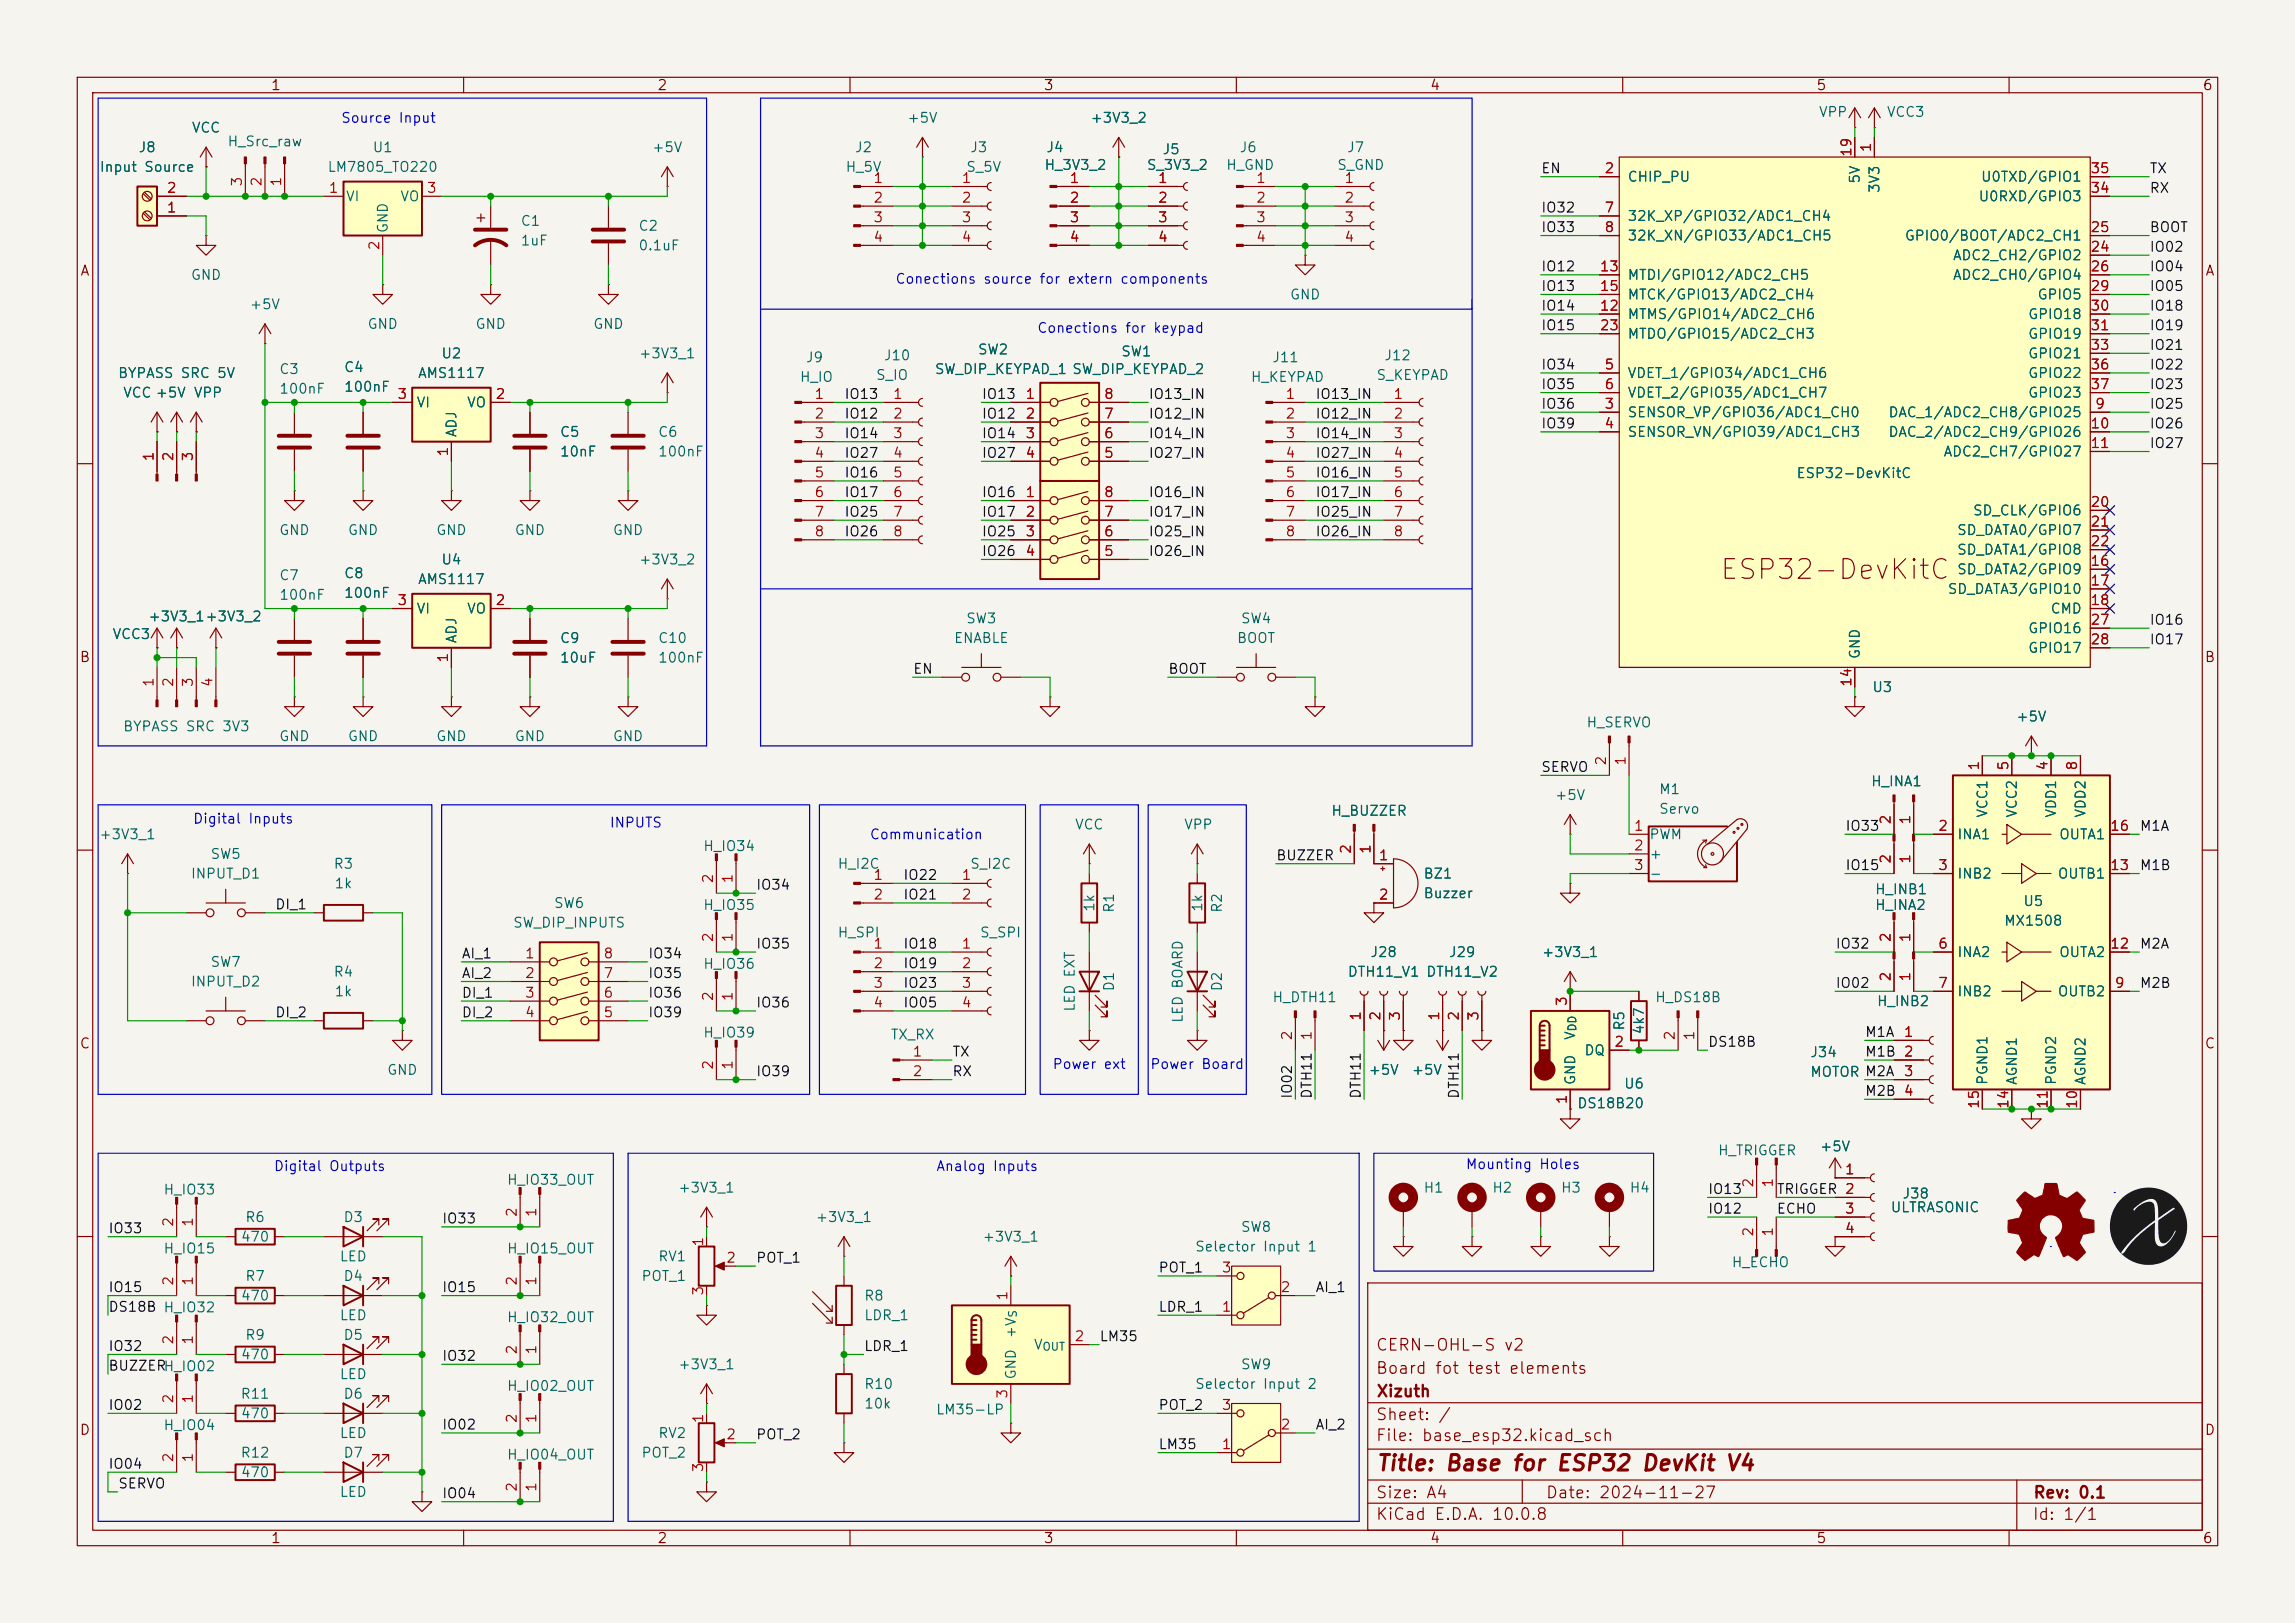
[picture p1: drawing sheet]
<svg xmlns="http://www.w3.org/2000/svg" width="297mm" height="210mm" viewBox="0 0 297 210" stroke-linecap="round" stroke-linejoin="round" font-family="sans-serif">
<defs><g id="words">
<text font-size="2.5" fill="#840000" x="222.4" y="75.6">ESP32-DevKitC</text>
<text font-size="2" fill="#840000" x="178" y="190.8">Title: Base for ESP32 DevKit V4</text>
<g font-size="1.5" fill="#840000">
<text x="178" y="178.1">Board fot test elements</text>
<text x="178" y="175.1">CERN-OHL-S v2</text>
<text x="178" y="184.1">Sheet: /</text>
<text x="178" y="181.1">Xizuth</text>
<text x="178" y="186.8">File: base_esp32.kicad_sch</text>
<text x="178" y="197">KiCad E.D.A. 10.0.8</text>
<text x="178" y="194.2">Size: A4</text>
<text x="200" y="194.2">Date: 2024-11-27</text>
<text x="263" y="197">Id: 1/1</text>
<text x="263" y="194.2">Rev: 0.1</text>
</g>
<g font-size="1.3" fill="#840000">
<text x="35" y="12">1</text>
<text x="85" y="12">2</text>
<text x="135" y="12">3</text>
<text x="185" y="12">4</text>
<text x="235" y="12">5</text>
<text x="285" y="12">6</text>
<text x="10.3" y="36">A</text>
<text x="285.3" y="36">A</text>
<text x="10.2" y="86">B</text>
<text x="285.2" y="86">B</text>
<text x="10.2" y="136">C</text>
<text x="285.2" y="136">C</text>
<text x="10.2" y="186">D</text>
<text x="285.2" y="186">D</text>
<text x="35" y="200">1</text>
<text x="85" y="200">2</text>
<text x="135" y="200">3</text>
<text x="185" y="200">4</text>
<text x="235" y="200">5</text>
<text x="285" y="200">6</text>
</g>
<g font-size="1.3" fill="#006464">
<text x="24.7" y="17.5">VCC</text>
<text x="117.3" y="16.2">+5V</text>
<text x="141" y="16.2">+3V3_2</text>
<text x="235.3" y="15.4">VPP</text>
<text x="244.1" y="15.4">VCC3</text>
<text x="12.8" y="22.6">Input Source</text>
<text x="17.8" y="20">J8</text>
<text x="29.4" y="19.3">H_Src_raw</text>
<text x="42.3" y="22.6">LM7805_TO220</text>
<text x="48.1" y="20">U1</text>
<text x="84.3" y="20">+5V</text>
<text x="109.3" y="22.6">H_5V</text>
<text x="110.5" y="20">J2</text>
<text x="125" y="22.6">S_5V</text>
<text x="125.5" y="20">J3</text>
<text x="135.1" y="22.3">H_3V3_2</text>
<text x="135.3" y="20">J4</text>
<text x="148.3" y="22.3">S_3V3_2</text>
<text x="150.4" y="20.3">J5</text>
<text x="158.6" y="22.3">H_GND</text>
<text x="160.3" y="20">J6</text>
<text x="173" y="22.3">S_GND</text>
<text x="174.2" y="20">J7</text>
<text x="210.5" y="23.8">CHIP_PU</text>
<text x="241" y="23.9" transform="rotate(-90 241 23.9)">5V</text>
<text x="256.3" y="23.8">U0TXD/GPIO1</text>
<text x="44.7" y="26.4">VI</text>
<text x="51.7" y="26.4">VO</text>
<text x="67.3" y="29.5">C1</text>
<text x="210.5" y="28.9">32K_XP/GPIO32/ADC1_CH4</text>
<text x="243.5" y="25.1" transform="rotate(-90 243.5 25.1)">3V3</text>
<text x="256" y="26.4">U0RXD/GPIO3</text>
<text x="50.5" y="30.3" transform="rotate(-90 50.5 30.3)">GND</text>
<text x="67.3" y="32.1">1uF</text>
<text x="82.5" y="30.2">C2</text>
<text x="82.5" y="32.7">0.1uF</text>
<text x="210.5" y="31.4">32K_XN/GPIO33/ADC1_CH5</text>
<text x="246.4" y="31.4">GPIO0/BOOT/ADC2_CH1</text>
<text x="252.6" y="34">ADC2_CH2/GPIO2</text>
<text x="24.6" y="36.5">GND</text>
<text x="32.2" y="40.3">+5V</text>
<text x="166.8" y="39.1">GND</text>
<text x="210.5" y="41.6">MTMS/GPIO14/ADC2_CH6</text>
<text x="210.5" y="36.5">MTDI/GPIO12/ADC2_CH5</text>
<text x="210.5" y="39.1">MTCK/GPIO13/ADC2_CH4</text>
<text x="252.6" y="36.5">ADC2_CH0/GPIO4</text>
<text x="262.4" y="41.6">GPIO18</text>
<text x="263.6" y="39.1">GPIO5</text>
<text x="47.5" y="42.9">GND</text>
<text x="57" y="46.7">U2</text>
<text x="61.4" y="42.9">GND</text>
<text x="76.7" y="42.9">GND</text>
<text x="82.6" y="46.7">+3V3_1</text>
<text x="104.2" y="47.2">J9</text>
<text x="114.3" y="46.9">J10</text>
<text x="126.5" y="46.2">SW2</text>
<text x="145" y="46.4">SW1</text>
<text x="164.5" y="47.2">J11</text>
<text x="179.1" y="46.9">J12</text>
<text x="210.5" y="44.1">MTDO/GPIO15/ADC2_CH3</text>
<text x="262.4" y="44.1">GPIO19</text>
<text x="262.4" y="46.7">GPIO21</text>
<text x="15.2" y="49.2">BYPASS SRC 5V</text>
<text x="15.8" y="51.8">VCC +5V VPP</text>
<text x="36.1" y="48.7">C3</text>
<text x="36.1" y="51.3">100nF</text>
<text x="44.4" y="48.5">C4</text>
<text x="44.4" y="51">100nF</text>
<text x="53.8" y="53">VI</text>
<text x="54" y="49.2">AMS1117</text>
<text x="60.3" y="53">VO</text>
<text x="103.4" y="49.7">H_IO</text>
<text x="113.3" y="49.5">S_IO</text>
<text x="120.9" y="48.7">SW_DIP_KEYPAD_1 SW_DIP_KEYPAD_2</text>
<text x="161.8" y="49.7">H_KEYPAD</text>
<text x="178" y="49.5">S_KEYPAD</text>
<text x="210.5" y="49.2">VDET_1/GPIO34/ADC1_CH6</text>
<text x="210.5" y="51.8">VDET_2/GPIO35/ADC1_CH7</text>
<text x="262.4" y="49.2">GPIO22</text>
<text x="262.4" y="51.8">GPIO23</text>
<text x="59.4" y="56.7" transform="rotate(-90 59.4 56.7)">ADJ</text>
<text x="72.4" y="56.8">C5</text>
<text x="72.4" y="59.4">10nF</text>
<text x="85.1" y="56.8">C6</text>
<text x="85.1" y="59.4">100nF</text>
<text x="210.5" y="54.3">SENSOR_VP/GPIO36/ADC1_CH0</text>
<text x="210.5" y="56.8">SENSOR_VN/GPIO39/ADC1_CH3</text>
<text x="244.3" y="54.3">DAC_1/ADC2_CH8/GPIO25</text>
<text x="244.3" y="56.8">DAC_2/ADC2_CH9/GPIO26</text>
<text x="251.4" y="59.4">ADC2_CH7/GPIO27</text>
<text x="232.4" y="62.2">ESP32-DevKitC</text>
<text x="36" y="69.5">GND</text>
<text x="44.9" y="69.5">GND</text>
<text x="56.4" y="69.5">GND</text>
<text x="66.5" y="69.5">GND</text>
<text x="79.2" y="69.5">GND</text>
<text x="253.2" y="69.5">SD_DATA0/GPIO7</text>
<text x="255.2" y="67">SD_CLK/GPIO6</text>
<text x="36.1" y="75.4">C7</text>
<text x="36.1" y="77.9">100nF</text>
<text x="44.4" y="75.1">C8</text>
<text x="44.4" y="77.7">100nF</text>
<text x="54" y="75.9">AMS1117</text>
<text x="57" y="73.4">U4</text>
<text x="82.6" y="73.4">+3V3_2</text>
<text x="252" y="77.2">SD_DATA3/GPIO10</text>
<text x="253.2" y="74.6">SD_DATA2/GPIO9</text>
<text x="253.2" y="72.1">SD_DATA1/GPIO8</text>
<text x="14.5" y="83">VCC3</text>
<text x="19.1" y="80.7">+3V3_1+3V3_2</text>
<text x="53.8" y="79.7">VI</text>
<text x="59.4" y="83.3" transform="rotate(-90 59.4 83.3)">ADJ</text>
<text x="60.3" y="79.7">VO</text>
<text x="72.4" y="83.5">C9</text>
<text x="85.1" y="83.5">C10</text>
<text x="123.4" y="83.5">ENABLE</text>
<text x="124.9" y="81">SW3</text>
<text x="160" y="83.5">BOOT</text>
<text x="160.5" y="81">SW4</text>
<text x="262.4" y="82.2">GPIO16</text>
<text x="265.3" y="79.7">CMD</text>
<text x="72.4" y="86.1">10uF</text>
<text x="85.1" y="86.1">100nF</text>
<text x="241" y="85.4" transform="rotate(-90 241 85.4)">GND</text>
<text x="242.2" y="89.9">U3</text>
<text x="262.4" y="84.8">GPIO17</text>
<text x="15.8" y="94.9">BYPASS SRC 3V3</text>
<text x="205.2" y="94.4">H_SERVO</text>
<text x="260.8" y="93.7">+5V</text>
<text x="36" y="96.2">GND</text>
<text x="44.9" y="96.2">GND</text>
<text x="56.4" y="96.2">GND</text>
<text x="66.5" y="96.2">GND</text>
<text x="79.2" y="96.2">GND</text>
<text x="139" y="107.6">VCC</text>
<text x="153.1" y="107.6">VPP</text>
<text x="172.2" y="105.9">H_BUZZER</text>
<text x="201.1" y="103.8">+5V</text>
<text x="214.6" y="103.1">M1</text>
<text x="214.6" y="105.6">Servo</text>
<text x="242" y="102.1">H_INA1</text>
<text x="257.5" y="105.9" transform="rotate(-90 257.5 105.9)">VCC1</text>
<text x="261.3" y="105.9" transform="rotate(-90 261.3 105.9)">VCC2</text>
<text x="266.4" y="105.9" transform="rotate(-90 266.4 105.9)">VDD1</text>
<text x="270.2" y="105.9" transform="rotate(-90 270.2 105.9)">VDD2</text>
<text x="12.8" y="108.9">+3V3_1</text>
<text x="24.6" y="114">INPUT_D1</text>
<text x="27.1" y="111.5">SW5</text>
<text x="43.1" y="112.7">R3</text>
<text x="90.9" y="110.4">H_IO34</text>
<text x="108.3" y="112.7">H_I2C</text>
<text x="125.5" y="112.7">S_I2C</text>
<text x="184.1" y="114">BZ1</text>
<text x="213.4" y="108.9">PWM</text>
<text x="213.4" y="111.5">+</text>
<text x="213.4" y="114">-</text>
<text x="253.2" y="108.9">INA1</text>
<text x="253.2" y="114">INB2</text>
<text x="266.2" y="114">OUTB1</text>
<text x="266.4" y="108.9">OUTA1</text>
<text x="43.2" y="115.3">1k</text>
<text x="71.6" y="117.8">SW6</text>
<text x="90.9" y="118.1">H_IO35</text>
<text x="141.9" y="118.1" transform="rotate(-90 141.9 118.1)">1k</text>
<text x="144.5" y="118.2" transform="rotate(-90 144.5 118.2)">R1</text>
<text x="155.9" y="118.1" transform="rotate(-90 155.9 118.1)">1k</text>
<text x="158.4" y="118.2" transform="rotate(-90 158.4 118.2)">R2</text>
<text x="184.1" y="116.5">Buzzer</text>
<text x="242.6" y="118.1">H_INA2</text>
<text x="242.6" y="116">H_INB1</text>
<text x="261.7" y="117.5">U5</text>
<text x="27.1" y="125.4">SW7</text>
<text x="66.3" y="120.3">SW_DIP_INPUTS</text>
<text x="90.9" y="125.7">H_IO36</text>
<text x="108.3" y="121.6">H_SPI</text>
<text x="126.7" y="121.6">S_SPI</text>
<text x="177.2" y="124.2">J28</text>
<text x="187.4" y="124.2">J29</text>
<text x="199.4" y="124.2">+3V3_1</text>
<text x="253.2" y="124.2">INA2</text>
<text x="259.3" y="120.1">MX1508</text>
<text x="266.4" y="124.2">OUTA2</text>
<text x="24.6" y="128">INPUT_D2</text>
<text x="43.1" y="126.7">R4</text>
<text x="43.2" y="129.2">1k</text>
<text x="139.4" y="131" transform="rotate(-90 139.4 131)">LED EXT</text>
<text x="144.5" y="128.4" transform="rotate(-90 144.5 128.4)">D1</text>
<text x="158.4" y="128.4" transform="rotate(-90 158.4 128.4)">D2</text>
<text x="164.6" y="130">H_DTH11</text>
<text x="174.3" y="126.7">DTH11_V1 DTH11_V2</text>
<text x="214.1" y="130">H_DS18B</text>
<text x="242.8" y="130.5">H_INB2</text>
<text x="253.2" y="129.2">INB2</text>
<text x="266.2" y="129.2">OUTB2</text>
<text x="90.9" y="134.6">H_IO39</text>
<text x="115.2" y="134.8">TX_RX</text>
<text x="153.4" y="132.4" transform="rotate(-90 153.4 132.4)">LED BOARD</text>
<text x="204.2" y="134.7" transform="rotate(-90 204.2 134.7)">V</text>
<text x="204.9" y="136.9">DQ</text>
<text x="210.5" y="133.4" transform="rotate(-90 210.5 133.4)">R5</text>
<text x="213.1" y="133.9" transform="rotate(-90 213.1 133.9)">4k7</text>
<text x="234.2" y="137.1">J34</text>
<text x="50" y="139.4">GND</text>
<text x="177" y="139.4">+5V</text>
<text x="182.6" y="139.4">+5V</text>
<text x="204" y="143.7">DS18B20</text>
<text x="204.2" y="140.5" transform="rotate(-90 204.2 140.5)">GND</text>
<text x="210.1" y="141.2">U6</text>
<text x="234.2" y="139.6">MOTOR M2A</text>
<text x="234.2" y="139.6">MOTOR</text>
<text x="257.5" y="140.5" transform="rotate(-90 257.5 140.5)">PGND1</text>
<text x="261.3" y="140.5" transform="rotate(-90 261.3 140.5)">AGND1</text>
<text x="266.4" y="140.5" transform="rotate(-90 266.4 140.5)">PGND2</text>
<text x="270.2" y="140.5" transform="rotate(-90 270.2 140.5)">AGND2</text>
<text x="222.2" y="149.8">H_TRIGGER</text>
<text x="235.4" y="149.3">+5V</text>
<text x="21.1" y="154.9">H_IO33</text>
<text x="65.5" y="153.6">H_IO33_OUT</text>
<text x="87.7" y="154.6">+3V3_1</text>
<text x="184.1" y="154.6">H1</text>
<text x="193" y="154.6">H2</text>
<text x="201.9" y="154.6">H3</text>
<text x="210.8" y="154.6">H4</text>
<text x="246.1" y="155.4">J38</text>
<text x="31.1" y="161">470</text>
<text x="31.7" y="158.4">R6</text>
<text x="44.4" y="158.4">D3</text>
<text x="105.5" y="158.4">+3V3_1</text>
<text x="127.1" y="161">+3V3_1</text>
<text x="160.5" y="159.7">SW8</text>
<text x="244.6" y="157.2">ULTRASONIC</text>
<text x="21.1" y="162.5">H_IO15</text>
<text x="31.7" y="166.1">R7</text>
<text x="43.9" y="163.5">LED</text>
<text x="44.4" y="166.1">D4</text>
<text x="65.5" y="162.5">H_IO15_OUT</text>
<text x="82.9" y="166.1">POT_1</text>
<text x="85.1" y="163.5">RV1</text>
<text x="154.6" y="162.3">Selector Input 1</text>
<text x="224" y="164.3">H_ECHO</text>
<text x="31.1" y="168.6">470</text>
<text x="31.7" y="173.7">R9</text>
<text x="43.9" y="171.1">LED</text>
<text x="44.4" y="173.7">D5</text>
<text x="65.5" y="171.4">H_IO32_OUT</text>
<text x="111.7" y="168.6">R8</text>
<text x="111.7" y="171.1">LDR_1</text>
<text x="131.8" y="173.3" transform="rotate(-90 131.8 173.3)">+V</text>
<text x="31.1" y="176.2">470</text>
<text x="43.9" y="178.8">LED</text>
<text x="87.7" y="177.5">+3V3_1</text>
<text x="131.8" y="178.6" transform="rotate(-90 131.8 178.6)">GND</text>
<text x="133.7" y="175">V</text>
<text x="160.5" y="177.5">SW9</text>
<text x="21.1" y="185.4">H_IO04</text>
<text x="31" y="181.3">R11</text>
<text x="31.1" y="183.8">470</text>
<text x="44.4" y="181.3">D6</text>
<text x="65.5" y="180.3">H_IO02_OUT</text>
<text x="111.7" y="180">R10</text>
<text x="111.7" y="182.6">10k</text>
<text x="121" y="183.3">LM35-LP</text>
<text x="154.6" y="180">Selector Input 2</text>
<text x="31" y="188.9">R12</text>
<text x="31.1" y="191.5">470</text>
<text x="43.9" y="186.4">LED</text>
<text x="44.4" y="188.9">D7</text>
<text x="65.5" y="189.2">H_IO04_OUT</text>
<text x="82.9" y="188.9">POT_2</text>
<text x="85.1" y="186.4">RV2</text>
<text x="43.9" y="194">LED</text>
</g>
<g font-size="1.3" fill="#0000c2">
<text x="44.1" y="16.2">Source Input</text>
<text x="115.8" y="37">Conections source for extern components</text>
<text x="134.1" y="43.4">Conections for keypad</text>
<text x="24.9" y="106.9">Digital Inputs</text>
<text x="78.8" y="107.4">INPUTS</text>
<text x="112.5" y="108.9">Communication</text>
<text x="136.1" y="138.6">Power ext</text>
<text x="148.8" y="138.6">Power Board</text>
<text x="35.3" y="151.8">Digital Outputs</text>
<text x="121.1" y="151.8">Analog Inputs</text>
<text x="189.6" y="151.6">Mounting Holes</text>
</g>
<g font-size="1.3" fill="#a90000">
<text x="112.9" y="24">1</text>
<text x="124.4" y="24">1</text>
<text x="138.3" y="24">1</text>
<text x="149.8" y="24">1</text>
<text x="162.5" y="24">1</text>
<text x="173.9" y="24">1</text>
<text x="207.5" y="22.7">2</text>
<text x="239.9" y="20.4" transform="rotate(-90 239.9 20.4)">19</text>
<text x="242.4" y="19.8" transform="rotate(-90 242.4 19.8)">1</text>
<text x="270.4" y="22.7">35</text>
<text x="21.5" y="27.8">1</text>
<text x="21.5" y="25.3">2</text>
<text x="31.6" y="24.2" transform="rotate(-90 31.6 24.2)">3</text>
<text x="34.2" y="24.2" transform="rotate(-90 34.2 24.2)">2</text>
<text x="36.7" y="24.2" transform="rotate(-90 36.7 24.2)">1</text>
<text x="42.4" y="25.3">1</text>
<text x="55.1" y="25.3">3</text>
<text x="112.9" y="26.5">2</text>
<text x="112.9" y="29.1">3</text>
<text x="124.4" y="26.5">2</text>
<text x="124.4" y="29.1">3</text>
<text x="138.3" y="26.5">2</text>
<text x="138.3" y="29.1">3</text>
<text x="149.8" y="26.5">2</text>
<text x="149.8" y="29.1">3</text>
<text x="162.5" y="26.5">2</text>
<text x="162.5" y="29.1">3</text>
<text x="173.9" y="26.5">2</text>
<text x="173.9" y="29.1">3</text>
<text x="207.5" y="27.8">7</text>
<text x="270.4" y="25.3">34</text>
<text x="49.4" y="32.5" transform="rotate(-90 49.4 32.5)">2</text>
<text x="112.9" y="31.6">4</text>
<text x="124.4" y="31.6">4</text>
<text x="138.3" y="31.6">4</text>
<text x="149.8" y="31.6">4</text>
<text x="162.5" y="31.6">4</text>
<text x="173.9" y="31.6">4</text>
<text x="206.9" y="35.4">13</text>
<text x="207.5" y="30.3">8</text>
<text x="270.4" y="32.9">24</text>
<text x="270.4" y="30.3">25</text>
<text x="270.4" y="35.4">26</text>
<text x="206.9" y="40.5">12</text>
<text x="206.9" y="38">15</text>
<text x="270.4" y="38">29</text>
<text x="270.4" y="40.5">30</text>
<text x="206.9" y="43">23</text>
<text x="270.4" y="43">31</text>
<text x="270.4" y="45.6">33</text>
<text x="51.3" y="51.9">3</text>
<text x="64" y="51.9">2</text>
<text x="105.3" y="51.9">1</text>
<text x="115.5" y="51.9">1</text>
<text x="132.6" y="51.9">1</text>
<text x="142.8" y="51.9">8</text>
<text x="166.3" y="51.9">1</text>
<text x="180.2" y="51.9">1</text>
<text x="207.5" y="53.2">3</text>
<text x="207.5" y="48.1">5</text>
<text x="207.5" y="50.7">6</text>
<text x="270.4" y="48.1">36</text>
<text x="270.4" y="50.7">37</text>
<text x="271" y="53.2">9</text>
<text x="20.2" y="59.8" transform="rotate(-90 20.2 59.8)">1</text>
<text x="22.7" y="59.8" transform="rotate(-90 22.7 59.8)">2</text>
<text x="25.3" y="59.8" transform="rotate(-90 25.3 59.8)">3</text>
<text x="58.3" y="59.2" transform="rotate(-90 58.3 59.2)">1</text>
<text x="105.3" y="54.5">2</text>
<text x="105.3" y="57">3</text>
<text x="105.3" y="59.6">4</text>
<text x="115.5" y="54.5">2</text>
<text x="115.5" y="57">3</text>
<text x="115.5" y="59.6">4</text>
<text x="132.6" y="54.5">2</text>
<text x="132.6" y="57">3</text>
<text x="132.6" y="59.6">4</text>
<text x="142.8" y="59.6">5</text>
<text x="142.8" y="57">6</text>
<text x="142.8" y="54.5">7</text>
<text x="166.3" y="54.5">2</text>
<text x="166.3" y="57">3</text>
<text x="166.3" y="59.6">4</text>
<text x="180.2" y="54.5">2</text>
<text x="180.2" y="57">3</text>
<text x="180.2" y="59.6">4</text>
<text x="207.5" y="55.7">4</text>
<text x="270.4" y="55.7">10</text>
<text x="270.4" y="58.3">11</text>
<text x="105.3" y="62.1">5</text>
<text x="105.3" y="64.6">6</text>
<text x="115.5" y="62.1">5</text>
<text x="115.5" y="64.6">6</text>
<text x="132.6" y="64.6">1</text>
<text x="142.8" y="64.6">8</text>
<text x="166.3" y="62.1">5</text>
<text x="166.3" y="64.6">6</text>
<text x="180.2" y="62.1">5</text>
<text x="180.2" y="64.6">6</text>
<text x="270.4" y="65.9">20</text>
<text x="105.3" y="67.2">7</text>
<text x="105.3" y="69.7">8</text>
<text x="115.5" y="67.2">7</text>
<text x="115.5" y="69.7">8</text>
<text x="132.6" y="67.2">2</text>
<text x="132.6" y="69.7">3</text>
<text x="142.8" y="69.7">6</text>
<text x="142.8" y="67.2">7</text>
<text x="166.3" y="67.2">7</text>
<text x="166.3" y="69.7">8</text>
<text x="180.2" y="67.2">7</text>
<text x="180.2" y="69.7">8</text>
<text x="270.4" y="68.4">21</text>
<text x="270.4" y="71">22</text>
<text x="132.6" y="72.3">4</text>
<text x="142.8" y="72.3">5</text>
<text x="270.4" y="73.5">16</text>
<text x="270.4" y="76.1">17</text>
<text x="51.3" y="78.6">3</text>
<text x="64" y="78.6">2</text>
<text x="270.4" y="78.6">18</text>
<text x="270.4" y="81.1">27</text>
<text x="270.4" y="83.7">28</text>
<text x="20.2" y="89" transform="rotate(-90 20.2 89)">1</text>
<text x="22.7" y="89" transform="rotate(-90 22.7 89)">2</text>
<text x="25.3" y="89" transform="rotate(-90 25.3 89)">3</text>
<text x="27.8" y="89" transform="rotate(-90 27.8 89)">4</text>
<text x="58.3" y="85.8" transform="rotate(-90 58.3 85.8)">1</text>
<text x="239.9" y="89" transform="rotate(-90 239.9 89)">14</text>
<text x="208.1" y="99.2" transform="rotate(-90 208.1 99.2)">2</text>
<text x="210.7" y="99.2" transform="rotate(-90 210.7 99.2)">1</text>
<text x="256.4" y="99.8" transform="rotate(-90 256.4 99.8)">1</text>
<text x="260.2" y="99.8" transform="rotate(-90 260.2 99.8)">5</text>
<text x="265.3" y="99.8" transform="rotate(-90 265.3 99.8)">4</text>
<text x="269.1" y="99.8" transform="rotate(-90 269.1 99.8)">8</text>
<text x="211.4" y="107.8">1</text>
<text x="245" y="106.8" transform="rotate(-90 245 106.8)">2</text>
<text x="247.5" y="106.8" transform="rotate(-90 247.5 106.8)">1</text>
<text x="250.7" y="107.8">2</text>
<text x="273" y="107.8">16</text>
<text x="175.1" y="110.6" transform="rotate(-90 175.1 110.6)">2</text>
<text x="177.7" y="110.6" transform="rotate(-90 177.7 110.6)">1</text>
<text x="178.3" y="111.6">1</text>
<text x="211.4" y="110.4">2</text>
<text x="211.4" y="112.9">3</text>
<text x="245" y="111.9" transform="rotate(-90 245 111.9)">2</text>
<text x="247.5" y="111.9" transform="rotate(-90 247.5 111.9)">1</text>
<text x="250.7" y="112.9">3</text>
<text x="273" y="112.9">13</text>
<text x="92.6" y="114.4" transform="rotate(-90 92.6 114.4)">2</text>
<text x="95.1" y="114.4" transform="rotate(-90 95.1 114.4)">1</text>
<text x="112.9" y="114.2">1</text>
<text x="112.9" y="116.7">2</text>
<text x="124.4" y="114.2">1</text>
<text x="124.4" y="116.7">2</text>
<text x="178.3" y="116.7">2</text>
<text x="67.8" y="124.3">1</text>
<text x="78" y="124.3">8</text>
<text x="92.6" y="122" transform="rotate(-90 92.6 122)">2</text>
<text x="95.1" y="122" transform="rotate(-90 95.1 122)">1</text>
<text x="112.9" y="123.1">1</text>
<text x="112.9" y="125.6">2</text>
<text x="124.4" y="123.1">1</text>
<text x="124.4" y="125.6">2</text>
<text x="245" y="122" transform="rotate(-90 245 122)">2</text>
<text x="247.5" y="122" transform="rotate(-90 247.5 122)">1</text>
<text x="250.7" y="123.1">6</text>
<text x="273" y="123.1">12</text>
<text x="67.8" y="126.9">2</text>
<text x="67.8" y="129.4">3</text>
<text x="67.8" y="131.9">4</text>
<text x="78" y="131.9">5</text>
<text x="78" y="129.4">6</text>
<text x="78" y="126.9">7</text>
<text x="92.6" y="129.6" transform="rotate(-90 92.6 129.6)">2</text>
<text x="95.1" y="129.6" transform="rotate(-90 95.1 129.6)">1</text>
<text x="112.9" y="128.1">3</text>
<text x="112.9" y="130.7">4</text>
<text x="124.4" y="128.1">3</text>
<text x="124.4" y="130.7">4</text>
<text x="203.1" y="130.3" transform="rotate(-90 203.1 130.3)">3</text>
<text x="245" y="127.1" transform="rotate(-90 245 127.1)">2</text>
<text x="247.5" y="127.1" transform="rotate(-90 247.5 127.1)">1</text>
<text x="250.7" y="128.1">7</text>
<text x="273.6" y="128.1">9</text>
<text x="118" y="137">1</text>
<text x="167.5" y="134.7" transform="rotate(-90 167.5 134.7)">2</text>
<text x="170" y="134.7" transform="rotate(-90 170 134.7)">1</text>
<text x="176.4" y="132.2" transform="rotate(-90 176.4 132.2)">1</text>
<text x="178.9" y="132.2" transform="rotate(-90 178.9 132.2)">2</text>
<text x="181.5" y="132.2" transform="rotate(-90 181.5 132.2)">3</text>
<text x="186.6" y="132.2" transform="rotate(-90 186.6 132.2)">1</text>
<text x="189.1" y="132.2" transform="rotate(-90 189.1 132.2)">2</text>
<text x="191.6" y="132.2" transform="rotate(-90 191.6 132.2)">3</text>
<text x="208.8" y="135.8">2</text>
<text x="217" y="134.7" transform="rotate(-90 217 134.7)">2</text>
<text x="219.6" y="134.7" transform="rotate(-90 219.6 134.7)">1</text>
<text x="246.3" y="134.5">1</text>
<text x="246.3" y="137">2</text>
<text x="92.6" y="138.5" transform="rotate(-90 92.6 138.5)">2</text>
<text x="95.1" y="138.5" transform="rotate(-90 95.1 138.5)">1</text>
<text x="118" y="139.6">2</text>
<text x="203.1" y="143" transform="rotate(-90 203.1 143)">1</text>
<text x="246.3" y="139.6">3</text>
<text x="246.3" y="142.1">4</text>
<text x="256.4" y="143.6" transform="rotate(-90 256.4 143.6)">15</text>
<text x="260.2" y="143.6" transform="rotate(-90 260.2 143.6)">14</text>
<text x="265.3" y="143.6" transform="rotate(-90 265.3 143.6)">11</text>
<text x="269.1" y="143.6" transform="rotate(-90 269.1 143.6)">10</text>
<text x="227.2" y="153.8" transform="rotate(-90 227.2 153.8)">2</text>
<text x="229.7" y="153.8" transform="rotate(-90 229.7 153.8)">1</text>
<text x="238.7" y="152.3">1</text>
<text x="238.7" y="154.8">2</text>
<text x="22.7" y="158.8" transform="rotate(-90 22.7 158.8)">2</text>
<text x="25.3" y="158.8" transform="rotate(-90 25.3 158.8)">1</text>
<text x="67.2" y="157.6" transform="rotate(-90 67.2 157.6)">2</text>
<text x="69.7" y="157.6" transform="rotate(-90 69.7 157.6)">1</text>
<text x="91.3" y="161.4" transform="rotate(-90 91.3 161.4)">1</text>
<text x="227.2" y="160.1" transform="rotate(-90 227.2 160.1)">2</text>
<text x="229.7" y="160.1" transform="rotate(-90 229.7 160.1)">1</text>
<text x="238.7" y="157.3">3</text>
<text x="238.7" y="159.9">4</text>
<text x="22.7" y="166.5" transform="rotate(-90 22.7 166.5)">2</text>
<text x="25.3" y="166.5" transform="rotate(-90 25.3 166.5)">1</text>
<text x="67.2" y="166.5" transform="rotate(-90 67.2 166.5)">2</text>
<text x="69.7" y="166.5" transform="rotate(-90 69.7 166.5)">1</text>
<text x="91.3" y="167.7" transform="rotate(-90 91.3 167.7)">3</text>
<text x="93.9" y="163.7">2</text>
<text x="158" y="165">3</text>
<text x="165.6" y="167.5">2</text>
<text x="130.7" y="168.4" transform="rotate(-90 130.7 168.4)">1</text>
<text x="139" y="173.9">2</text>
<text x="158" y="170">1</text>
<text x="22.7" y="174.1" transform="rotate(-90 22.7 174.1)">2</text>
<text x="25.3" y="174.1" transform="rotate(-90 25.3 174.1)">1</text>
<text x="67.2" y="175.4" transform="rotate(-90 67.2 175.4)">2</text>
<text x="69.7" y="175.4" transform="rotate(-90 69.7 175.4)">1</text>
<text x="22.7" y="181.7" transform="rotate(-90 22.7 181.7)">2</text>
<text x="25.3" y="181.7" transform="rotate(-90 25.3 181.7)">1</text>
<text x="67.2" y="184.2" transform="rotate(-90 67.2 184.2)">2</text>
<text x="69.7" y="184.2" transform="rotate(-90 69.7 184.2)">1</text>
<text x="91.3" y="184.2" transform="rotate(-90 91.3 184.2)">1</text>
<text x="130.7" y="181.1" transform="rotate(-90 130.7 181.1)">3</text>
<text x="158" y="182.7">3</text>
<text x="165.6" y="185.3">2</text>
<text x="22.7" y="189.3" transform="rotate(-90 22.7 189.3)">2</text>
<text x="25.3" y="189.3" transform="rotate(-90 25.3 189.3)">1</text>
<text x="91.3" y="190.6" transform="rotate(-90 91.3 190.6)">3</text>
<text x="93.9" y="186.6">2</text>
<text x="158" y="187.8">1</text>
<text x="67.2" y="193.1" transform="rotate(-90 67.2 193.1)">2</text>
<text x="69.7" y="193.1" transform="rotate(-90 69.7 193.1)">1</text>
</g>
<g font-size="1.3" fill="#0f0f0f">
<text x="199.4" y="22.7">EN</text>
<text x="278.1" y="22.7">TX</text>
<text x="199.4" y="27.8">IO32</text>
<text x="278.1" y="25.3">RX</text>
<text x="199.4" y="30.4">IO33</text>
<text x="199.4" y="35.4">IO12</text>
<text x="278.1" y="35.4">IO04</text>
<text x="278.1" y="32.9">IO02</text>
<text x="278.1" y="30.4">BOOT</text>
<text x="199.4" y="38">IO13</text>
<text x="199.4" y="40.5">IO14</text>
<text x="278.1" y="40.5">IO18</text>
<text x="278.1" y="38">IO05</text>
<text x="199.4" y="43.1">IO15</text>
<text x="278.1" y="45.6">IO21</text>
<text x="278.1" y="43.1">IO19</text>
<text x="109.2" y="51.9">IO13</text>
<text x="127" y="51.9">IO13</text>
<text x="148.6" y="51.9">IO13_IN</text>
<text x="170.2" y="51.9">IO13_IN</text>
<text x="199.4" y="53.2">IO36</text>
<text x="199.4" y="50.7">IO35</text>
<text x="199.4" y="48.1">IO34</text>
<text x="278.1" y="50.7">IO23</text>
<text x="278.1" y="53.2">IO25</text>
<text x="278.1" y="48.1">IO22</text>
<text x="109.2" y="54.5">IO12</text>
<text x="109.2" y="57">IO14</text>
<text x="109.2" y="59.6">IO27</text>
<text x="127" y="54.5">IO12</text>
<text x="127" y="59.6">IO27</text>
<text x="127" y="57">IO14</text>
<text x="148.6" y="54.5">IO12_IN</text>
<text x="148.6" y="57">IO14_IN</text>
<text x="148.6" y="59.6">IO27_IN</text>
<text x="170.2" y="57">IO14_IN</text>
<text x="170.2" y="54.5">IO12_IN</text>
<text x="170.2" y="59.6">IO27_IN</text>
<text x="199.4" y="55.8">IO39</text>
<text x="278.1" y="58.3">IO27</text>
<text x="278.1" y="55.8">IO26</text>
<text x="109.2" y="64.6">IO17</text>
<text x="109.2" y="62.1">IO16</text>
<text x="127" y="64.6">IO16</text>
<text x="148.6" y="64.6">IO16_IN</text>
<text x="170.2" y="64.6">IO17_IN</text>
<text x="170.2" y="62.1">IO16_IN</text>
<text x="109.2" y="67.2">IO25</text>
<text x="109.2" y="69.7">IO26</text>
<text x="127" y="69.7">IO25</text>
<text x="127" y="67.2">IO17</text>
<text x="148.6" y="69.7">IO25_IN</text>
<text x="148.6" y="67.2">IO17_IN</text>
<text x="170.2" y="69.7">IO26_IN</text>
<text x="170.2" y="67.2">IO25_IN</text>
<text x="127" y="72.3">IO26</text>
<text x="148.6" y="72.3">IO26_IN</text>
<text x="278.1" y="83.7">IO17</text>
<text x="278.1" y="81.2">IO16</text>
<text x="118.1" y="87.5">EN</text>
<text x="151.1" y="87.5">BOOT</text>
<text x="199.4" y="100.2">SERVO</text>
<text x="238.7" y="107.8">IO33</text>
<text x="276.8" y="107.8">M1A</text>
<text x="165.1" y="111.6">BUZZER</text>
<text x="238.7" y="112.9">IO15</text>
<text x="276.8" y="112.9">M1B</text>
<text x="35.5" y="118">DI_1</text>
<text x="97.8" y="115.4">IO34</text>
<text x="116.8" y="114.2">IO22</text>
<text x="116.8" y="116.7">IO21</text>
<text x="59.7" y="124.3">AI_1</text>
<text x="83.8" y="124.3">IO34</text>
<text x="97.8" y="123.1">IO35</text>
<text x="116.8" y="123.1">IO18</text>
<text x="116.8" y="125.6">IO19</text>
<text x="237.5" y="123.1">IO32</text>
<text x="276.8" y="123.1">M2A</text>
<text x="35.5" y="132">DI_2</text>
<text x="59.7" y="129.4">DI_1</text>
<text x="59.7" y="132">DI_2</text>
<text x="59.7" y="126.9">AI_2</text>
<text x="83.8" y="126.9">IO35</text>
<text x="83.8" y="129.4">IO36</text>
<text x="83.8" y="132">IO39</text>
<text x="97.8" y="130.7">IO36</text>
<text x="116.8" y="130.7">IO05</text>
<text x="116.8" y="128.1">IO23</text>
<text x="237.5" y="128.1">IO02</text>
<text x="276.8" y="128.1">M2B</text>
<text x="123.2" y="137">TX</text>
<text x="221" y="135.8">DS18B</text>
<text x="241.3" y="137">M1B 2</text>
<text x="241.3" y="134.5">M1A</text>
<text x="97.8" y="139.6">IO39</text>
<text x="123.2" y="139.6">RX</text>
<text x="167.5" y="142.3" transform="rotate(-90 167.5 142.3)">IO02</text>
<text x="170.1" y="142.3" transform="rotate(-90 170.1 142.3)">DTH11</text>
<text x="176.4" y="142.3" transform="rotate(-90 176.4 142.3)">DTH11</text>
<text x="189.1" y="142.3" transform="rotate(-90 189.1 142.3)">DTH11</text>
<text x="241.3" y="142.1">M2B 4</text>
<text x="221" y="154.8">IO13</text>
<text x="229.8" y="154.8">TRIGGER 2</text>
<text x="13.9" y="159.9">IO33</text>
<text x="57.1" y="158.6">IO33</text>
<text x="221" y="157.4">IO12</text>
<text x="229.8" y="157.4">ECHO</text>
<text x="13.9" y="167.5">IO15</text>
<text x="57.1" y="167.5">IO15</text>
<text x="97.8" y="163.7">POT_1</text>
<text x="149.8" y="165">POT_1</text>
<text x="170.2" y="167.5">AI_1</text>
<text x="13.9" y="170.1">DS18B H_IO32</text>
<text x="142.2" y="173.9">LM35</text>
<text x="149.8" y="170.1">LDR_1</text>
<text x="13.9" y="177.7">BUZZERH_IO02</text>
<text x="13.9" y="175.1">IO32</text>
<text x="57.1" y="176.4">IO32</text>
<text x="111.7" y="175.1">LDR_1</text>
<text x="13.9" y="182.8">IO02</text>
<text x="57.1" y="185.3">IO02</text>
<text x="149.8" y="182.8">POT_2</text>
<text x="170.2" y="185.3">AI_2</text>
<text x="13.9" y="190.4">IO04</text>
<text x="97.8" y="186.6">POT_2</text>
<text x="149.8" y="187.8">LM35</text>
<text x="15.2" y="192.9">SERVO</text>
<text x="57.1" y="194.2">IO04</text>
</g>
<g font-size="1" fill="#006464">
<text x="204.2" y="133.6" transform="rotate(-90 204.2 133.6)">DD</text>
<text x="131.8" y="170.6" transform="rotate(-90 131.8 170.6)">S</text>
<text x="134.8" y="175">OUT</text>
</g>
</g></defs>
<path d="M0 0h297v210h-297z" fill="#f5f4ef" stroke="#f5f4ef" stroke-width=".13"/>
<g fill="none" stroke="#840000" stroke-width=".15">
<path d="M10 10h277v190h-277zM12 12h273v186h-273zM60 10v2M110 10v2M160 10v2M210 10v2M260 10v2M10 60h2M285 60h2M10 110h2M285 110h2M10 160h2"/>
<path d="M177 166h108v32h-108zM285 160h2M60 198v2M110 198v2M160 198v2M177 194.5h108M177 191.5h108M177 187.5h108M177 181.5h108M197 191.5v3M210 198v2M260 198v2"/>
<path d="M261 191.5v6.5"/>
</g>
<path d="M274.5 155.1a5 5 0 0 1 7.1 .1 5 5 0 0 1-.1 7.1 5 5 0 0 1-7.1-.2l.3 .1 .3-.2a13.4 13.4 0 0 1 3.9-3.8v2.1a.86 .86 0 0 0 .5 .9 .86 .86 0 0 0 1-.3 3.8 3.8 0 0 0 1.2-1.6h-.2a2.23 2.23 0 0 1-1.5 1.6l-.3-.2-.2-.5-.1-2.3 2.1-1.5-.1-.1-2 1.3v-.4a2.25 2.25 0 0 0-.5-1.9 1.58 1.58 0 0 0-1.7 .3l-.9 .8-.1 .2h.1a2.52 2.52 0 0 1 2.3-1.1 .82 .82 0 0 1 .4 1v1.4l-.6 .4a16.2 16.2 0 0 0-3.7 3.6l-.1 .2a4.4 4.4 0 0 1-1.4-2.9 5 5 0 0 1 1.4-4.1z" fill="#1a1a1a"/>
<g fill="none" stroke="#840000" stroke-width=".15">
<path d="M119.4 17.8l-.8 1.3M119.4 17.8l.7 1.3M119.4 17.8v2.5M144.8 17.8l-.8 1.3M144.8 17.8l.7 1.3M144.8 17.8v2.5M240 16.5h.1M240 14l-.7 1.2M240 14l.8 1.2M240 14v2.5M242.6 16.5h.1M242.6 14l-.8 1.2"/>
<path d="M242.6 14l.7 1.2M242.6 14v2.5M49.5 36.8v1.3h1.3l-1.3 1.3-1.2-1.3h1.2M49.5 36.8h.1M61.7 28.2h1M62.2 27.7v1M63.5 36.8v1.3h1.3l-1.3 1.3-1.3-1.3h1.3M63.5 36.8h.1M63.5 26.7v2.8M63.5 31v3.3M78.7 36.8v1.3h1.3l-1.3 1.3-1.2-1.3h1.2M78.7 36.8h.1"/>
<path d="M86.4 24.1h.1M86.4 21.6l-.8 1.3M86.4 21.6l.7 1.3M86.4 21.6v2.5M119.4 20.3h.1M123.2 24.1h4.6M123.2 26.7h4.6M123.2 29.2h4.6M123.2 31.8h4.6M128.3 23.6a.51 .51 0 0 0-.5 .5 .51 .51 0 0 0 .5 .5M128.3 26.2a.51 .51 0 0 0-.5 .5 .51 .51 0 0 0 .5 .5M128.3 28.7a.51 .51 0 0 0-.5 .5 .51 .51 0 0 0 .5 .5"/>
<path d="M128.3 31.2a.51 .51 0 0 0-.5 .6 .51 .51 0 0 0 .5 .5M136.8 24.1h4.2M136.8 26.7h4.2M136.8 29.2h4.2M136.8 31.8h4.2M144.8 20.3h.1M148.6 24.1h4.6M148.6 26.7h4.6M148.6 29.2h4.6M148.6 31.8h4.6M153.7 23.6a.51 .51 0 0 0-.5 .5 .51 .51 0 0 0 .5 .5M153.7 26.2a.51 .51 0 0 0-.5 .5 .51 .51 0 0 0 .5 .5"/>
<path d="M153.7 28.7a.51 .51 0 0 0-.5 .5 .51 .51 0 0 0 .5 .5M153.7 31.2a.51 .51 0 0 0-.5 .6 .51 .51 0 0 0 .5 .5M160.9 24.1h4.2M160.9 26.7h4.2M160.9 29.2h4.2M160.9 31.8h4.2M81.3 53.3v2.8M81.3 58.2v2.8M86.4 50.8h.1M86.4 48.3v2.5M86.4 48.3l-.8 1.2M86.4 48.3l.7 1.2"/>
<path d="M103.7 52.1h4.2M103.7 54.6h4.2M103.7 57.2h4.2M103.7 59.7h4.2M38.1 63.5v1.3h1.3l-1.3 1.2-1.3-1.2h1.3M38.1 63.5h.1M47 63.5v1.3h1.3l-1.3 1.2-1.3-1.2h1.3M47 63.5h.1M81.3 63.5v1.3h1.2l-1.2 1.2-1.3-1.2h1.3M81.3 63.5h.1M103.7 62.2h4.2M103.7 64.8h4.2"/>
<path d="M103.7 67.3h4.2M103.7 69.9h4.2M20.3 83.8h.1M20.3 81.3l-.7 1.3M20.3 81.3l.8 1.3M20.3 81.3v2.5M20.3 86.4v4.2M22.9 83.8h.1M22.9 81.3l-.8 1.3M22.9 81.3l.7 1.3M22.9 81.3v2.5M22.9 86.4v4.2"/>
<path d="M25.4 86.4v4.2M27.9 83.8h.1M27.9 81.3l-.7 1.3M27.9 81.3l.8 1.3M27.9 81.3v2.5M27.9 86.4v4.2M38.1 90.2v1.2h1.3l-1.3 1.3-1.3-1.3h1.3M38.1 90.2h.1M47 90.2v1.2h1.3l-1.3 1.3-1.3-1.3h1.3M47 90.2h.1M58.4 90.2v1.2h1.3l-1.3 1.3-1.3-1.3h1.3M58.4 90.2h.1"/>
<path d="M68.6 90.2v1.2h1.2l-1.2 1.3-1.3-1.3h1.3M68.6 90.2h.1M68.6 80v2.8M68.6 84.8v2.8M81.3 90.2v1.2h1.2l-1.2 1.3-1.3-1.3h1.3M81.3 90.2h.1M81.3 80v2.8M81.3 84.8v2.8M208.3 96.1v4.2M210.8 96.1v4.2M240 90.2v1.2h1.3l-1.3 1.3-1.2-1.3h1.2M240 90.2h.1"/>
<path d="M262.9 97.8h.1M262.9 95.3l-.8 1.2M262.9 95.3l.8 1.2M262.9 95.3v2.5M123.2 114.3h4.6M123.2 116.8h4.6M128.3 113.8a.51 .51 0 0 0-.5 .5 .51 .51 0 0 0 .5 .5M128.3 116.3a.51 .51 0 0 0-.5 .5 .51 .51 0 0 0 .5 .5M141 111.8h.1M141 109.2l-.8 1.3M141 109.2l.7 1.3M141 109.2v2.6"/>
<path d="M141 113v1.3M141 119.4v1.3M154.9 111.8h.1M154.9 109.2l-.7 1.3M154.9 109.2l.8 1.3M154.9 109.2v2.6M154.9 113v1.3M154.9 119.4v1.3M203.2 108h.1M203.2 105.4l-.8 1.3M203.2 105.4l.8 1.3M203.2 105.4v2.6"/>
<path d="M245.1 103.7v4.3M245.1 108.8v4.2M245.1 119v4.2M247.6 103.7v4.3M247.6 108.8v4.2M247.6 119v4.2M92.7 126.6v4.2M92.7 135.5v4.2M95.2 126.6v4.2M95.2 135.5v4.2M111.4 123.2h4.2M111.4 125.7h4.2"/>
<path d="M111.4 128.3h4.2M111.4 130.8h4.2M123.2 123.2h4.6M123.2 125.7h4.6M123.2 128.3h4.6M123.2 130.8h4.6M128.3 122.7a.51 .51 0 0 0-.5 .5 .51 .51 0 0 0 .5 .5M128.3 125.2a.51 .51 0 0 0-.5 .5 .51 .51 0 0 0 .5 .5M128.3 127.8a.51 .51 0 0 0-.5 .5 .51 .51 0 0 0 .5 .5M128.3 130.3a.51 .51 0 0 0-.5 .5 .51 .51 0 0 0 .5 .5M141 133.4v1.2h1.2l-1.2 1.3-1.3-1.3h1.3M141 133.4h.1"/>
<path d="M141 123.2v7.6M141.7 130l1.6 1.6v-.8v.8h-.8M141.7 128.8l1.6 1.5v-.8v.8h-.8M154.9 133.4v1.2h1.3l-1.3 1.3-1.2-1.3h1.2M154.9 133.4h.1M154.9 123.2v7.6M155.7 130l1.5 1.6v-.8v.8h-.7M155.7 128.8l1.5 1.5v-.8v.8h-.7M167.6 131.7v4.2M170.2 131.7v4.2M176 128.3a.51 .51 0 0 0 .5 .5 .51 .51 0 0 0 .5-.5M176.5 128.8v4.6"/>
<path d="M178.3 134.6l.8 1.3M178.6 128.3a.51 .51 0 0 0 .5 .5 .51 .51 0 0 0 .5-.5M179.1 133.4h.1M179.1 128.8v7.1M179.8 134.6l-.7 1.3M181.1 128.3a.51 .51 0 0 0 .5 .5 .51 .51 0 0 0 .5-.5M181.6 128.8v4.6M245.1 134.6h4.6M245.1 137.2h4.6M245.1 139.7h4.6M245.1 124.1v4.2M247.6 124.1v4.2"/>
<path d="M250.2 134.1a.51 .51 0 0 0-.5 .5 .51 .51 0 0 0 .5 .5M250.2 136.7a.51 .51 0 0 0-.5 .5 .51 .51 0 0 0 .5 .5M250.2 139.2a.51 .51 0 0 0-.5 .5 .51 .51 0 0 0 .5 .5M22.9 155.8v4.2M25.4 155.8v4.2M227.3 150.7v4.2M229.9 150.7v4.2M237.5 152.4h.1M237.5 152.4h4.6M237.5 154.9h4.6M237.5 157.5h4.6M237.5 149.9l-.8 1.2"/>
<path d="M237.5 149.9l.8 1.2M237.5 149.9v2.5M242.6 151.9a.51 .51 0 0 0-.5 .5 .51 .51 0 0 0 .5 .5M242.6 154.4a.51 .51 0 0 0-.5 .5 .51 .51 0 0 0 .5 .5M242.6 157a.51 .51 0 0 0-.5 .5 .51 .51 0 0 0 .5 .5M242.6 159.5a.51 .51 0 0 0-.5 .5 .51 .51 0 0 0 .5 .5M245.1 142.2h4.6M250.2 141.7a.51 .51 0 0 0-.5 .5 .51 .51 0 0 0 .5 .5M262.9 143.5v1.3h1.3l-1.3 1.3-1.3-1.3h1.3M262.9 143.5h.1M22.9 163.4v4.2M22.9 171v4.3"/>
<path d="M22.9 178.7v4.2M25.4 163.4v4.2M25.4 171v4.3M25.4 178.7v4.2M29.2 160h1.3M29.2 167.6h1.3M29.2 175.3h1.3M35.6 160h1.2M35.6 167.6h1.2M35.6 175.3h1.2M41.9 167.6h7.6M41.9 175.3h7.6"/>
<path d="M49 166.1v-.7h-.7h.7l-1.5 1.5M49 173.7v-.7h-.7h.7l-1.5 1.5M50.3 166.1v-.7h-.8h.8l-1.5 1.5M50.3 173.7v-.7h-.8h.8l-1.5 1.5M67.3 163.4v4.2M67.3 172.3v4.2M69.8 163.4v4.2M69.8 172.3v4.2M237.5 160h4.6M22.9 186.3v4.2M25.4 186.3v4.2M29.2 190.5h1.3"/>
<path d="M29.2 182.9h1.3M35.6 190.5h1.2M35.6 182.9h1.2M41.9 190.5h7.6M41.9 182.9h7.6M49 189v-.8h-.7h.7l-1.5 1.5M49 181.4v-.8h-.7h.7l-1.5 1.5M50.3 189v-.8h-.8h.8l-1.5 1.5M50.3 181.4v-.8h-.8h.8l-1.5 1.5M54.6 193v1.3h1.3l-1.3 1.3-1.3-1.3h1.3M54.6 193h.1"/>
</g>
<g fill="none" stroke="#840000" stroke-width=".25">
<path d="M140 114.3h2v5.1h-2zM153.9 114.3h2.1v5.1h-2.1zM139.7 125.7h2.5l-1.2 2.6zM139.7 128.3h2.5M153.7 125.7h2.5l-1.3 2.6zM153.7 128.3h2.5M30.5 159h5.1v2h-5.1zM30.5 166.6h5.1v2.1h-5.1zM30.5 174.2h5.1v2.1h-5.1zM44.4 166.4l2.6 1.2-2.6 1.3zM44.4 174l2.6 1.3-2.6 1.2zM47 166.4v2.5"/>
<path d="M47 174v2.5M30.5 189.5h5.1v2h-5.1zM30.5 181.9h5.1v2h-5.1zM44.4 189.2l2.6 1.3-2.6 1.3zM44.4 181.6l2.6 1.3-2.6 1.3zM47 181.6v2.6M47 189.2v2.6"/>
</g>
<path d="M61.5 31.8a3.3 3.3 0 0 1 4 0M61.5 29.7h4M79.2 56.4h4.1M79.2 57.9h4.1M66.5 83.1h4.1M66.5 84.6h4.1M79.2 83.1h4.1M79.2 84.6h4.1" fill="none" stroke="#840000" stroke-width=".51"/>
<g fill="#840000" stroke="#840000" stroke-width=".15">
<path d="M170.1 130.8h.2v.9h-.2z"/>
<path d="M167.5 130.8h.3v.9h-.3z"/>
<path d="M20.2 90.6h.2v.8h-.2z"/>
<path d="M22.7 90.6h.3v.8h-.3z"/>
<path d="M25.3 90.6h.2v.8h-.2z"/>
<path d="M27.8 90.6h.3v.8h-.3z"/>
<path d="M110.5 123.1h.9v.2h-.9z"/>
<path d="M110.5 125.6h.9v.3h-.9z"/>
<path d="M110.5 128.1h.9v.3h-.9z"/>
<path d="M110.5 130.7h.9v.2h-.9z"/>
<path d="M95.1 134.6h.3v.9h-.3z"/>
<path d="M92.6 134.6h.2v.9h-.2z"/>
<path d="M95.1 125.7h.3v.9h-.3z"/>
<path d="M92.6 125.7h.2v.9h-.2z"/>
<path d="M160 24h.9v.3h-.9z"/>
<path d="M160 26.5h.9v.3h-.9z"/>
<path d="M160 29.1h.9v.2h-.9z"/>
<path d="M160 31.6h.9v.3h-.9z"/>
<path d="M69.7 171.5h.3v.8h-.3z"/>
<path d="M67.2 171.5h.2v.8h-.2z"/>
<path d="M69.7 162.6h.3v.8h-.3z"/>
<path d="M67.2 162.6h.2v.8h-.2z"/>
<path d="M261.5 154.7l.6-.5 1.2 .9 .9-.4a.27 .27 0 0 0 .2-.3l.3-1.3 1.5 .1 .3 1.5 1 .4 1.3-.9 1 1.1-.7 1.3 .4 1 1.5 .3v1.5l-1.4 .3-.4 .7-.1 .4 .8 1.2-1.1 1.1-1.2-.8-.6 .3-1-2.5a1.54 1.54 0 0 0 .7-2.3 1.54 1.54 0 0 0-2.5 0 1.61 1.61 0 0 0 .6 2.3l-1 2.5-.6-.3-1.1 .8a1.65 1.65 0 0 1-.8-.7l-.3-.4 .8-1.2-.5-1.1-1.3-.2a1.98 1.98 0 0 1-.1-1.4v-.2l1.2-.2a.83 .83 0 0 0 .5-.8l.2-.4-.8-1.2z"/>
<path d="M210.7 95.3h.2v.8h-.2z"/>
<path d="M208.2 95.3h.2v.8h-.2z"/>
<path d="M247.5 123.2h.3v.9h-.3z"/>
<path d="M245 123.2h.2v.9h-.2z"/>
<path d="M135.9 24h.9v.3h-.9z"/>
<path d="M135.9 26.5h.9v.3h-.9z"/>
<path d="M135.9 29.1h.9v.2h-.9z"/>
<path d="M135.9 31.6h.9v.3h-.9z"/>
<path d="M25.3 162.6h.2v.8h-.2z"/>
<path d="M22.7 162.6h.3v.8h-.3z"/>
<path d="M25.3 154.9h.2v.9h-.2z"/>
<path d="M22.7 154.9h.3v.9h-.3z"/>
<path d="M229.7 149.9h.3v.8h-.3z"/>
<path d="M227.2 149.9h.3v.8h-.3z"/>
<path d="M25.3 170.2h.2v.8h-.2z"/>
<path d="M22.7 170.2h.3v.8h-.3z"/>
<path d="M25.3 177.8h.2v.9h-.2z"/>
<path d="M22.7 177.8h.3v.9h-.3z"/>
<path d="M25.3 185.4h.2v.9h-.2z"/>
<path d="M22.7 185.4h.3v.9h-.3z"/>
<path d="M102.9 51.9h.8v.3h-.8z"/>
<path d="M102.9 54.5h.8v.2h-.8z"/>
<path d="M102.9 57h.8v.3h-.8z"/>
<path d="M102.9 59.6h.8v.2h-.8z"/>
<path d="M102.9 62.1h.8v.3h-.8z"/>
<path d="M102.9 64.6h.8v.3h-.8z"/>
<path d="M102.9 67.2h.8v.2h-.8z"/>
<path d="M102.9 69.7h.8v.3h-.8z"/>
<path d="M247.5 118.1h.3v.9h-.3z"/>
<path d="M245 118.1h.2v.9h-.2z"/>
<path d="M247.5 102.9h.3v.8h-.3z"/>
<path d="M245 102.9h.2v.8h-.2z"/>
<path d="M247.5 108h.3v.8h-.3z"/>
<path d="M245 108h.2v.8h-.2z"/>
</g>
<path d="M209.5 20.3h61v66.1h-61z" fill="#ffffc2"/>
<g fill="none" stroke="#840000" stroke-width=".15">
<path d="M240 17.8v2.5M242.6 17.8v2.5M207 22.9h2.5M207 27.9h2.5M207 30.5h2.5M207 35.6h2.5M207 38.1h2.5M209.5 20.3h61v66.1h-61zM270.5 22.9h2.5M270.5 30.5h2.5M270.5 35.6h2.5M270.5 38.1h2.5"/>
<path d="M270.5 33h2.5M270.5 25.4h2.5M38.1 53.3v2.8M38.1 58.2v2.8M47 53.3v2.8M47 58.2v2.8M207 53.3h2.5M207 55.9h2.5M207 48.3h2.5M207 50.8h2.5M207 40.6h2.5M207 43.2h2.5"/>
<path d="M270.5 53.3h2.5M270.5 55.9h2.5M270.5 48.3h2.5M270.5 50.8h2.5M270.5 58.4h2.5M270.5 40.6h2.5M270.5 43.2h2.5M270.5 45.7h2.5M58.4 63.5v1.3h1.3l-1.3 1.2-1.3-1.2h1.3M58.4 63.5h.1M270.5 73.7h2.5M270.5 76.2h2.5"/>
<path d="M270.5 78.7h2.5M270.5 66h2.5M270.5 68.6h2.5M270.5 71.1h2.5M240 86.4v2.5M270.5 81.3h2.5M270.5 83.8h2.5"/>
</g>
<path d="M36.1 56.4h4M36.1 57.9h4M45 56.4h4M45 57.9h4" fill="none" stroke="#840000" stroke-width=".51"/>
<path d="M53.3 50.2h10.2v7h-10.2z" fill="#ffffc2"/>
<path d="M53.3 50.2h10.2v7h-10.2z" fill="none" stroke="#840000" stroke-width=".25"/>
<path d="M50.8 52.1h2.5M58.4 57.2v2.5M63.5 52.1h2.5M68.6 53.3v2.8M68.6 58.2v2.8M68.6 63.5v1.3h1.2l-1.2 1.2-1.3-1.2h1.3M68.6 63.5h.1M199.4 160v1.3h1.3l-1.3 1.3-1.3-1.3h1.3M199.4 160h.1" fill="none" stroke="#840000" stroke-width=".15"/>
<path d="M66.5 56.4h4.1M66.5 57.9h4.1" fill="none" stroke="#840000" stroke-width=".51"/>
<path d="M252.7 100.3h20.3v40.7h-20.3z" fill="#ffffc2"/>
<path d="M223.5 106.9h-10.1v7.1h11.4v-5M252.7 100.3h20.3v40.7h-20.3zM211.1 129.5h2v5.1h-2z" fill="none" stroke="#840000" stroke-width=".25"/>
<g fill="none" stroke="#840000" stroke-width=".15">
<path d="M256.5 97.8v2.5M260.3 97.8v2.5M265.4 97.8v2.5M269.2 97.8v2.5M92.7 119v4.2M95.2 119v4.2M210.8 108h2.6M210.8 113h2.6M210.8 110.5h2.6M220.3 108.7h.6M220.5 112.3h.4M220.7 111.9l.2 .4"/>
<path d="M220.9 108.7a1.94 1.94 0 0 0-1.2 1.8 1.94 1.94 0 0 0 1.2 1.8M220.9 108.7l-.2 .4M221 109.2l3.8-3.2a.94 .94 0 0 1 1.1 .2 .94 .94 0 0 1 .2 1.1l-3.5 4.2M250.2 108h2.5M250.2 113h2.5M259.1 108h.6M259.1 113h2.5M259.7 106.7l1.9 1.3-1.9 1.2zM261.6 111.8l1.9 1.2-1.9 1.3zM261.6 108h3.8M263.5 113h1.9M273 108h2.6"/>
<path d="M273 113h2.6M116.4 137.2h4.2M116.4 139.7h4.2M203.2 128.3h.1M203.2 125.7l-.8 1.3M203.2 125.7l.8 1.3M203.2 125.7v2.6M212.1 128.3v1.2M212.1 134.6v1.3M250.2 123.2h2.5M250.2 128.3h2.5M259.1 123.2h.6"/>
<path d="M259.1 128.3h2.5M259.7 121.9l1.9 1.3-1.9 1.3zM261.6 127l1.9 1.3-1.9 1.2zM261.6 123.2h3.8M263.5 128.3h1.9M273 123.2h2.6M273 128.3h2.6M199.4 156.2v2.6M203.2 143.5v1.3h1.3l-1.3 1.3-1.3-1.3h1.3M203.2 143.5h.1M256.5 141v2.5M260.3 141v2.5"/>
<path d="M265.4 141v2.5M269.2 141v2.5"/>
<circle cx="221.6" cy="110.5" r=".18"/>
<circle cx="221.6" cy="110.5" r="1.42"/>
<circle cx="224.4" cy="107.7" r=".13"/>
<circle cx="224.9" cy="107.2" r=".13"/>
<circle cx="225.4" cy="106.7" r=".13"/>
</g>
<g fill="#840000" stroke="#840000" stroke-width=".15">
<path d="M115.6 137h.8v.3h-.8z"/>
<path d="M115.6 139.6h.8v.2h-.8z"/>
<path d="M95.1 118.1h.3v.9h-.3z"/>
<path d="M92.6 118.1h.2v.9h-.2z"/>
</g>
<circle cx="199.4" cy="154.9" r="1.27" fill="none" stroke="#840000" stroke-width="1.3"/>
<path d="M198.1 130.8h10.2v10.2h-10.2z" fill="#ffffc2"/>
<path d="M198.1 130.8h10.2v10.2h-10.2zM199.3 132.7a.64 .64 0 0 1 .6-.6 .64 .64 0 0 1 .6 .6v3.2M199.3 132.7v3.2M199.3 132.7h.6M199.3 133.4h.6M199.3 134h.6M199.3 134.6h.6M199.3 135.3h.6" fill="none" stroke="#840000" stroke-width=".25"/>
<g fill="#840000" stroke="#840000" stroke-width=".25">
<path d="M199.3 135.9h1.2v1.9h-1.2z"/>
<circle cx="199.9" cy="138.4" r="1.27"/>
</g>
<g fill="none" stroke="#840000" stroke-width=".15">
<path d="M111.4 24.1h4.2M111.4 26.7h4.2M111.4 29.2h4.2M111.4 31.8h4.2M157.5 87.6h2.5M160 86.4h5.1M162.6 84.6v1.8M165.1 87.6h2.5M177.8 116.8v1.3h1.3l-1.3 1.3-1.3-1.3h1.3M177.8 116.8h.1M177.8 111.8h2.5M177.8 116.8h2.5"/>
<path d="M178.7 112.4h.5M178.9 112.1v.5M180.3 111.1a3.2 3.2 0 0 1 3.2 3.2 3.2 3.2 0 0 1-3.2 3.2zM203.2 114.3v1.3h1.3l-1.3 1.2-1.3-1.2h1.3M203.2 114.3h.1M181.6 133.4v1.2h1.3l-1.3 1.3-1.3-1.3h1.3M181.6 133.4h.1M185.9 134.6l.8 1.3M186.2 128.3a.51 .51 0 0 0 .5 .5 .51 .51 0 0 0 .5-.5M186.7 133.4h.1M186.7 128.8v7.1M187.5 134.6l-.8 1.3"/>
<path d="M188.7 128.3a.51 .51 0 0 0 .5 .5 .51 .51 0 0 0 .5-.5M189.2 128.8v4.6M191.3 128.3a.51 .51 0 0 0 .5 .5 .51 .51 0 0 0 .5-.5M191.8 133.4v1.2h1.2l-1.2 1.3-1.3-1.3h1.3M191.8 133.4h.1M191.8 128.8v4.6M203.2 128.3v2.5M208.3 135.9h2.5M217.2 131.7v4.2M219.7 131.7v4.2M91.4 158.8h.1M91.4 156.2l-.7 1.3"/>
<path d="M91.4 156.2l.8 1.3M91.4 156.2v2.6M181.6 156.2v2.6M190.5 156.2v2.6M203.2 141v2.5M208.3 156.2v2.6M227.3 157.5v4.2M229.9 157.5v4.2M91.4 168.9v1.3h1.3l-1.3 1.3-1.2-1.3h1.2M91.4 168.9h.1M181.6 160v1.3h1.3l-1.3 1.3-1.3-1.3h1.3M181.6 160h.1"/>
<path d="M190.5 160v1.3h1.3l-1.3 1.3-1.3-1.3h1.3M190.5 160h.1M208.3 160v1.3h1.2l-1.2 1.3-1.3-1.3h1.3M208.3 160h.1M237.5 160v1.3h1.3l-1.3 1.3-1.3-1.3h1.3M237.5 160h.1"/>
<circle cx="160.5" cy="87.6" r=".51"/>
<circle cx="164.6" cy="87.6" r=".51"/>
</g>
<g fill="#840000" stroke="#840000" stroke-width=".15">
<path d="M219.6 130.8h.2v.9h-.2z"/>
<path d="M217 130.8h.3v.9h-.3z"/>
<path d="M229.7 161.7h.3v.9h-.3z"/>
<path d="M227.2 161.7h.3v.9h-.3z"/>
<path d="M110.5 24h.9v.3h-.9z"/>
<path d="M110.5 26.5h.9v.3h-.9z"/>
<path d="M110.5 29.1h.9v.2h-.9z"/>
<path d="M110.5 31.6h.9v.3h-.9z"/>
</g>
<g fill="none" stroke="#840000" stroke-width="1.3">
<circle cx="181.6" cy="154.9" r="1.27"/>
<circle cx="190.5" cy="154.9" r="1.27"/>
<circle cx="208.3" cy="154.9" r="1.27"/>
</g>
<path d="M17.8 24.1h2.5v5.1h-2.5z" fill="#ffffc2"/>
<path d="M17.8 24.1h2.5v5.1h-2.5z" fill="none" stroke="#840000" stroke-width=".25"/>
<g fill="none" stroke="#840000" stroke-width=".15">
<path d="M26.7 19.1l-.8 1.2M26.7 19.1l.7 1.2M26.7 19.1v2.5M18.5 27.6l.9 .8M18.5 25.1l.9 .8M18.7 27.4l.9 .9M18.7 24.9l.9 .8M20.3 27.9h3.8M20.3 25.4h3.8M26.7 21.6h.1M31.7 21.2v4.2M34.3 21.2v4.2"/>
<path d="M36.8 21.2v4.2"/>
<circle cx="19" cy="25.4" r=".63"/>
<circle cx="19" cy="27.9" r=".63"/>
</g>
<g fill="#840000" stroke="#840000" stroke-width=".15">
<path d="M36.7 20.3h.3v.9h-.3z"/>
<path d="M34.2 20.3h.2v.9h-.2z"/>
<path d="M31.6 20.3h.3v.9h-.3z"/>
</g>
<path d="M44.4 23.5h10.2v7h-10.2z" fill="#ffffc2"/>
<path d="M44.4 23.5h10.2v7h-10.2zM108.2 177.8h2v5.1h-2zM108.2 166.4h2v5.1h-2z" fill="none" stroke="#840000" stroke-width=".25"/>
<g fill="none" stroke="#840000" stroke-width=".15">
<path d="M41.9 25.4h2.5M49.5 30.5v2.5M54.6 25.4h2.5M78.7 26.7v2.8M78.7 31.5v2.8M135.9 90.2v1.2h1.3l-1.3 1.3-1.3-1.3h1.3M135.9 90.2h.1M111.4 114.3h4.2M111.4 116.8h4.2M175.3 107.5v4.3M177.8 107.5v4.3M91.4 179.1l-.7 1.2"/>
<path d="M91.4 179.1l.8 1.2M91.4 179.1v2.5M105.2 167.1l2.5 2.6M105.2 168.7l2.5 2.5M106.9 169.7h.8M106.9 171.2h.8M107.7 168.9v.8M107.7 170.4v.8M109.2 162.6h.1M109.2 160l-.7 1.3M109.2 160l.8 1.3M109.2 160v2.6"/>
<path d="M109.2 165.1v1.3M109.2 171.5v1.2M109.2 176.5v1.3M91.4 181.6h.1M109.2 182.9v1.3"/>
</g>
<g fill="#840000" stroke="#840000" stroke-width=".15">
<path d="M110.5 114.2h.9v.2h-.9z"/>
<path d="M110.5 116.7h.9v.3h-.9z"/>
<path d="M177.7 106.7h.2v.8h-.2z"/>
<path d="M175.1 106.7h.3v.8h-.3z"/>
</g>
<path d="M76.7 29.7h4.1M76.7 31.2h4.1" fill="none" stroke="#840000" stroke-width=".51"/>
<path d="M123.2 168.9h15.2v10.2h-15.2z" fill="#ffffc2"/>
<path d="M123.2 168.9h15.2v10.2h-15.2zM125.7 170.8a.64 .64 0 0 1 .7-.6 .64 .64 0 0 1 .6 .6v3.2M125.7 170.8v3.2M125.7 170.8h.7M125.7 171.5h.7M125.7 172.1h.7M125.7 172.7h.7M125.7 173.4h.7" fill="none" stroke="#840000" stroke-width=".25"/>
<g fill="#840000" stroke="#840000" stroke-width=".25">
<path d="M125.7 174h1.3v1.9h-1.3z"/>
<circle cx="126.4" cy="176.5" r="1.27"/>
</g>
<g fill="none" stroke="#840000" stroke-width=".15">
<path d="M164.7 52.1h4.2M164.7 54.6h4.2M164.7 57.2h4.2M164.7 59.7h4.2M179.1 52.1h4.5M179.1 54.6h4.5M179.1 57.2h4.5M179.1 59.7h4.5M184.1 51.6a.51 .51 0 0 0-.5 .5 .51 .51 0 0 0 .5 .5M184.1 54.1a.51 .51 0 0 0-.5 .5 .51 .51 0 0 0 .5 .5M184.1 56.6a.51 .51 0 0 0-.5 .6 .51 .51 0 0 0 .5 .5M184.1 59.2a.51 .51 0 0 0-.5 .5 .51 .51 0 0 0 .5 .5"/>
<path d="M164.7 62.2h4.2M164.7 64.8h4.2M164.7 67.3h4.2M164.7 69.9h4.2M179.1 62.2h4.5M179.1 64.8h4.5M179.1 67.3h4.5M179.1 69.9h4.5M184.1 61.7a.51 .51 0 0 0-.5 .5 .51 .51 0 0 0 .5 .5M184.1 64.3a.51 .51 0 0 0-.5 .5 .51 .51 0 0 0 .5 .5M184.1 66.8a.51 .51 0 0 0-.5 .5 .51 .51 0 0 0 .5 .5M184.1 69.3a.51 .51 0 0 0-.5 .6 .51 .51 0 0 0 .5 .5"/>
<path d="M170.2 90.2v1.2h1.2l-1.2 1.3-1.3-1.3h1.3M170.2 90.2h.1M130.8 165.1h.1M130.8 162.6v2.5M130.8 166.4v2.5M130.8 179.1v2.5M130.8 162.6l-.8 1.2M130.8 162.6l.8 1.2M138.4 174h2.6"/>
</g>
<g fill="#840000" stroke="#840000" stroke-width=".15">
<path d="M163.8 51.9h.9v.3h-.9z"/>
<path d="M163.8 54.5h.9v.2h-.9z"/>
<path d="M163.8 57h.9v.3h-.9z"/>
<path d="M163.8 59.6h.9v.2h-.9z"/>
<path d="M163.8 62.1h.9v.3h-.9z"/>
<path d="M163.8 64.6h.9v.3h-.9z"/>
<path d="M163.8 67.2h.9v.2h-.9z"/>
<path d="M163.8 69.7h.9v.3h-.9z"/>
</g>
<path d="M159.4 163.8h6.3v7.7h-6.3z" fill="#ffffc2"/>
<g fill="none" stroke="#840000" stroke-width=".15">
<path d="M157.5 170.2h2.5M157.5 165.1h2.5M159.4 163.8h6.3v7.7h-6.3zM164.2 167.9l-3.3 2M165.1 167.6h2.5"/>
<circle cx="160.5" cy="170.2" r=".46"/>
<circle cx="160.5" cy="165.1" r=".46"/>
<circle cx="164.6" cy="167.6" r=".46"/>
</g>
<path d="M159.4 181.6h6.3v7.6h-6.3z" fill="#ffffc2"/>
<g fill="none" stroke="#840000" stroke-width=".15">
<path d="M168.9 33v1.3h1.3l-1.3 1.3-1.3-1.3h1.3M168.9 33h.1M86.4 77.5h.1M86.4 74.9l-.8 1.3M86.4 74.9l.7 1.3M86.4 74.9v2.6M38.1 80v2.8M38.1 84.8v2.8M16.5 113h.1M16.5 110.5l-.8 1.3M16.5 110.5l.8 1.3M16.5 110.5v2.5"/>
<path d="M40.6 118.1h1.3M47 118.1h1.3M157.5 188h2.5M157.5 182.9h2.5M159.4 181.6h6.3v7.6h-6.3zM164.2 185.7l-3.3 2M165.1 185.4h2.5"/>
<circle cx="160.5" cy="182.9" r=".46"/>
<circle cx="160.5" cy="188" r=".46"/>
<circle cx="164.6" cy="185.4" r=".46"/>
</g>
<path d="M41.9 117.1h5.1v2h-5.1z" fill="none" stroke="#840000" stroke-width=".25"/>
<path d="M36.1 83.1h4M36.1 84.6h4" fill="none" stroke="#840000" stroke-width=".51"/>
<path d="M53.3 76.8h10.2v7h-10.2z" fill="#ffffc2"/>
<path d="M53.3 76.8h10.2v7h-10.2zM41.9 131.1h5.1v2h-5.1zM44.4 158.8l2.6 1.2-2.6 1.3zM47 158.8v2.5" fill="none" stroke="#840000" stroke-width=".25"/>
<g fill="none" stroke="#840000" stroke-width=".15">
<path d="M26.7 30.5v1.3h1.2l-1.2 1.2-1.3-1.2h1.3M26.7 30.5h.1M172.7 24.1h4.6M172.7 26.7h4.6M172.7 29.2h4.6M172.7 31.8h4.6M177.8 23.6a.51 .51 0 0 0-.5 .5 .51 .51 0 0 0 .5 .5M177.8 26.2a.51 .51 0 0 0-.5 .5 .51 .51 0 0 0 .5 .5M177.8 28.7a.51 .51 0 0 0-.5 .5 .51 .51 0 0 0 .5 .5M177.8 31.2a.51 .51 0 0 0-.5 .6 .51 .51 0 0 0 .5 .5M20.3 55.9h.1M20.3 53.3l-.7 1.3"/>
<path d="M20.3 53.3l.8 1.3M20.3 53.3v2.6M20.3 57.2v4.2M22.9 55.9h.1M22.9 53.3l-.8 1.3M22.9 53.3l.7 1.3M22.9 53.3v2.6M22.9 57.2v4.2M25.4 55.9h.1M25.4 53.3l-.8 1.3M25.4 53.3l.8 1.3M25.4 53.3v2.6"/>
<path d="M25.4 57.2v4.2M34.3 44.5h.1M34.3 41.9l-.8 1.3M34.3 41.9l.8 1.3M34.3 41.9v2.6M114.3 52.1h4.6M114.3 54.6h4.6M114.3 57.2h4.6M114.3 59.7h4.6M119.4 51.6a.51 .51 0 0 0-.5 .5 .51 .51 0 0 0 .5 .5M119.4 54.1a.51 .51 0 0 0-.5 .5 .51 .51 0 0 0 .5 .5M119.4 56.6a.51 .51 0 0 0-.5 .6 .51 .51 0 0 0 .5 .5"/>
<path d="M119.4 59.2a.51 .51 0 0 0-.5 .5 .51 .51 0 0 0 .5 .5M50.8 78.7h2.5M63.5 78.7h2.5M114.3 62.2h4.6M114.3 64.8h4.6M114.3 67.3h4.6M114.3 69.9h4.6M119.4 61.7a.51 .51 0 0 0-.5 .5 .51 .51 0 0 0 .5 .5M119.4 64.3a.51 .51 0 0 0-.5 .5 .51 .51 0 0 0 .5 .5M119.4 66.8a.51 .51 0 0 0-.5 .5 .51 .51 0 0 0 .5 .5M119.4 69.3a.51 .51 0 0 0-.5 .6 .51 .51 0 0 0 .5 .5M47 80v2.8"/>
<path d="M47 84.8v2.8M58.4 83.8v2.6M24.1 118.1h2.6M26.7 116.8h5M29.2 115.1v1.7M31.7 118.1h2.6M24.1 132.1h2.6M26.7 130.8h5M29.2 129v1.8M31.7 132.1h2.6M40.6 132.1h1.3M47 132.1h1.3"/>
<path d="M52.1 133.4v1.2h1.2l-1.2 1.3-1.3-1.3h1.3M52.1 133.4h.1M49 158.5v-.8h-.7h.7l-1.5 1.6M50.3 158.5v-.8h-.8h.8l-1.5 1.6M67.3 154.5v4.3M69.8 154.5v4.3M41.9 160h7.6"/>
<circle cx="27.2" cy="118.1" r=".51"/>
<circle cx="31.2" cy="118.1" r=".51"/>
<circle cx="27.2" cy="132.1" r=".51"/>
<circle cx="31.2" cy="132.1" r=".51"/>
</g>
<path d="M45 83.1h4M45 84.6h4" fill="none" stroke="#840000" stroke-width=".51"/>
<g fill="#840000" stroke="#840000" stroke-width=".15">
<path d="M69.7 153.7h.3v.8h-.3z"/>
<path d="M67.2 153.7h.2v.8h-.2z"/>
<path d="M20.2 61.4h.2v.8h-.2z"/>
<path d="M22.7 61.4h.3v.8h-.3z"/>
<path d="M25.3 61.4h.2v.8h-.2z"/>
</g>
<path d="M69.8 121.9h7.7v12.7h-7.7z" fill="#ffffc2"/>
<g fill="none" stroke="#840000" stroke-width=".15">
<path d="M121.9 87.6h2.6M124.5 86.4h5M127 84.6v1.8M129.5 87.6h2.6M92.7 111.4v4.2M95.2 111.4v4.2M66 124.5h5.1M66 127h5.1M66 129.5h5.1M66 132.1h5.1M76 123.3l-3.9 1M76 125.8l-3.9 1.1"/>
<path d="M76 128.4l-3.9 1M76 130.9l-3.9 1M76.2 124.5h5.1M76.2 127h5.1M76.2 129.5h5.1M76.2 132.1h5.1M91.4 160v1.3M91.4 166.4v1.2M93 163.8h2.2M67.3 190.1v4.2M69.8 190.1v4.2M91.4 191.8v1.2h1.3l-1.3 1.3-1.2-1.3h1.2"/>
<path d="M91.4 191.8h.1M91.4 182.9v1.3M91.4 189.2v1.3M93 186.7h2.2M109.2 186.7v1.3h1.3l-1.3 1.2-1.3-1.2h1.3M109.2 186.7h.1M130.8 184.2v1.2h1.3l-1.3 1.3-1.3-1.3h1.3M130.8 184.2h.1"/>
<circle cx="125" cy="87.6" r=".51"/>
<circle cx="129" cy="87.6" r=".51"/>
<circle cx="71.6" cy="124.5" r=".51"/>
<circle cx="71.6" cy="127" r=".51"/>
<circle cx="71.6" cy="129.5" r=".51"/>
<circle cx="71.6" cy="132.1" r=".51"/>
<circle cx="75.7" cy="124.5" r=".51"/>
<circle cx="75.7" cy="127" r=".51"/>
<circle cx="75.7" cy="129.5" r=".51"/>
<circle cx="75.7" cy="132.1" r=".51"/>
</g>
<path d="M69.8 121.9h7.7v12.7h-7.7zM90.4 161.3h2.1v5.1h-2.1zM90.4 184.2h2.1v5h-2.1z" fill="none" stroke="#840000" stroke-width=".25"/>
<g fill="#840000" stroke="#840000" stroke-width=".15">
<path d="M95.1 110.5h.3v.9h-.3z"/>
<path d="M92.6 110.5h.2v.9h-.2z"/>
<path d="M92.6 163.8l1.1-.5v1z"/>
<path d="M92.6 186.7l1.1-.5v1z"/>
<path d="M69.7 189.2h.3v.9h-.3z"/>
<path d="M67.2 189.2h.2v.9h-.2z"/>
</g>
<path d="M134.6 62.2h7.6v12.7h-7.6z" fill="#ffffc2"/>
<g fill="none" stroke="#840000" stroke-width=".15">
<path d="M130.8 64.8h5.1M130.8 67.3h5.1M130.8 69.9h5.1M130.8 72.4h5.1M140.8 63.6l-3.9 1M140.8 66.1l-3.9 1.1M140.8 68.7l-3.9 1M140.8 71.2l-3.9 1M141 64.8h5M141 67.3h5M141 69.9h5M141 72.4h5"/>
<circle cx="136.4" cy="72.4" r=".51"/>
<circle cx="136.4" cy="64.8" r=".51"/>
<circle cx="136.4" cy="69.9" r=".51"/>
<circle cx="136.4" cy="67.3" r=".51"/>
<circle cx="140.5" cy="69.9" r=".51"/>
<circle cx="140.5" cy="67.3" r=".51"/>
<circle cx="140.5" cy="64.8" r=".51"/>
<circle cx="140.5" cy="72.4" r=".51"/>
</g>
<path d="M134.6 62.2h7.6v12.7h-7.6z" fill="none" stroke="#840000" stroke-width=".25"/>
<path d="M134.6 49.5h7.6v12.7h-7.6z" fill="#ffffc2"/>
<g fill="none" stroke="#840000" stroke-width=".15">
<path d="M240 17.8v2.5M242.6 17.8v2.5M20.3 27.9h3.8M20.3 25.4h3.8M26.7 21.6h.1M137.2 24.1h3.8M137.2 26.7h3.8M137.2 29.2h3.8M137.2 31.8h3.8M144.8 20.3h.1M148.6 24.1h3.8M148.6 26.7h3.8"/>
<path d="M148.6 29.2h3.8M148.6 31.8h3.8M207 22.9h2.5M207 27.9h2.5M207 30.5h2.5M207 35.6h2.5M207 38.1h2.5M270.5 22.9h2.5M270.5 30.5h2.5M270.5 35.6h2.5M270.5 38.1h2.5M270.5 33h2.5"/>
<path d="M270.5 25.4h2.5M20.3 55.9h.1M20.3 57.2v3.8M22.9 55.9h.1M22.9 57.2v3.8M25.4 55.9h.1M25.4 57.2v3.8M47 53.3v2.8M47 58.2v2.8M50.8 52.1h2.5M58.4 57.2v2.5M63.5 52.1h2.5"/>
<path d="M68.6 53.3v2.8M68.6 58.2v2.8M130.8 52.1h5.1M130.8 54.6h5.1M130.8 57.2h5.1M130.8 59.7h5.1M140.8 50.9l-3.9 1M140.8 53.4l-3.9 1.1M140.8 56l-3.9 1M140.8 58.5l-3.9 1M141 52.1h5M141 54.6h5"/>
<path d="M141 57.2h5M141 59.7h5M207 53.3h2.5M207 55.9h2.5M207 48.3h2.5M207 50.8h2.5M207 40.6h2.5M207 43.2h2.5M270.5 53.3h2.5M270.5 55.9h2.5M270.5 48.3h2.5M270.5 50.8h2.5"/>
<path d="M270.5 58.4h2.5M270.5 40.6h2.5M270.5 43.2h2.5M270.5 45.7h2.5M50.8 78.7h2.5M63.5 78.7h2.5M130.8 64.8h5.1M130.8 67.3h5.1M130.8 69.9h5.1M130.8 72.4h5.1M141 64.8h5M141 67.3h5"/>
<path d="M141 69.9h5M141 72.4h5M270.5 73.7h2.5M270.5 76.2h2.5M270.5 78.7h2.5M270.5 66h2.5M270.5 68.6h2.5M270.5 71.1h2.5M20.3 83.8h.1M22.9 83.8h.1M27.9 83.8h.1M47 80v2.8"/>
<path d="M47 84.8v2.8M58.4 83.8v2.6M68.6 80v2.8M68.6 84.8v2.8M240 90.2h.1M240 86.4v2.5M256.5 97.8v2.5M260.3 97.8v2.5M262.9 97.8h.1M265.4 97.8v2.5M269.2 97.8v2.5M270.5 81.3h2.5"/>
<path d="M270.5 83.8h2.5M175.3 108v3.8M177.8 116.8h.1M177.8 108v3.8h2.5M177.8 116.8h2.5M245.1 104.1v3.9M245.1 109.2v3.8M245.1 119.4v3.8M247.6 104.1v3.9M247.6 109.2v3.8M247.6 119.4v3.8M250.2 108h2.5"/>
<path d="M250.2 113h2.5M273 108h2.6M273 113h2.6M176.5 129.5v3.9M179.1 133.4h.1M179.1 129.5v3.9M181.6 133.4h.1M181.6 129.5v3.9M186.7 133.4h.1M186.7 129.5v3.9M189.2 129.5v3.9M191.8 133.4h.1"/>
<path d="M191.8 129.5v3.9M203.2 128.3h.1M203.2 128.3v2.5M208.3 135.9h2.5M212.1 128.3v1.2M212.1 134.6v1.3M245.1 124.5v3.8M245.1 134.6h3.8M245.1 137.2h3.8M245.1 139.7h3.8M247.6 124.5v3.8M250.2 123.2h2.5"/>
<path d="M250.2 128.3h2.5M273 123.2h2.6M273 128.3h2.6M203.2 143.5h.1M203.2 141v2.5M237.5 152.4h.1M237.5 152.4h3.8M237.5 154.9h3.8M237.5 157.5h3.8M245.1 142.2h3.8M256.5 141v2.5M260.3 141v2.5"/>
<path d="M262.9 143.5h.1M265.4 141v2.5M269.2 141v2.5M237.5 160h.1M237.5 160h3.8M67.3 181.2v4.2M69.8 181.2v4.2"/>
<circle cx="136.4" cy="57.2" r=".51"/>
<circle cx="136.4" cy="52.1" r=".51"/>
<circle cx="136.4" cy="54.6" r=".51"/>
<circle cx="136.4" cy="59.7" r=".51"/>
<circle cx="140.5" cy="52.1" r=".51"/>
<circle cx="140.5" cy="54.6" r=".51"/>
<circle cx="140.5" cy="57.2" r=".51"/>
<circle cx="140.5" cy="59.7" r=".51"/>
</g>
<path d="M134.6 49.5h7.6v12.7h-7.6z" fill="none" stroke="#840000" stroke-width=".25"/>
<g fill="#840000" stroke="#840000" stroke-width=".15">
<path d="M69.7 180.3h.3v.9h-.3z"/>
<path d="M67.2 180.3h.2v.9h-.2z"/>
</g>
<g fill="none" stroke="#0000c2" stroke-width=".15">
<path d="M12.7 12.7h78.7v83.8h-78.7zM98.4 12.7h92.1v83.8h-92.1zM98.4 40h92.1M98.4 76.2h92.1M12.7 104.1h43.2v37.5h-43.2zM57.1 104.1h47.7v37.5h-47.7zM106 104.1h26.7v37.5h-26.7zM134.6 104.1h12.7v37.5h-12.7zM148.6 104.1h12.7v37.5h-12.7zM12.7 149.2h66.7v47.7h-66.7zM81.3 149.2h94.6v47.7h-94.6zM177.8 149.2h36.2v15.3h-36.2z"/>
<path d="M273.6 154.3h.1M265.4 161.3h.1"/>
</g>
<g fill="none" stroke="#009600" stroke-width=".15">
<path d="M240 16.5v1.3M242.6 16.5v1.3M24.1 25.4h17.8M24.1 27.9h2.6v2.6M26.7 21.6v3.8M49.5 33v3.8M63.5 25.4v1.3M63.5 34.3v2.5M78.7 25.4v1.3M78.7 34.3v2.5M86.4 24.1v1.3h-29.3M115.6 24.1h7.6"/>
<path d="M115.6 26.7h7.6M115.6 29.2h7.6M115.6 31.8h7.6M119.4 20.3v11.5M141 24.1h7.6M141 26.7h7.6M141 29.2h7.6M141 31.8h7.6M144.8 20.3v11.5M165.1 24.1h7.6M165.1 26.7h7.6M165.1 29.2h7.6"/>
<path d="M165.1 31.8h7.6M168.9 24.1v8.9M199.4 27.9h7.6M199.4 22.9h7.6M199.4 38.1h7.6M199.4 35.6h7.6M199.4 30.5h7.6M273 25.4h5.1M273 22.9h5.1M273 38.1h5.1M273 35.6h5.1M273 30.5h5.1"/>
<path d="M273 33h5.1M20.3 55.9v1.3M22.9 55.9v1.3M25.4 55.9v1.3M34.3 52.1h16.5M34.3 44.5v34.2h16.5M38.1 52.1v1.2M47 52.1v1.2M58.4 59.7v3.8M68.6 52.1v1.2M81.3 52.1v1.2M86.4 50.8v1.3h-20.4"/>
<path d="M107.9 54.6h6.4M107.9 52.1h6.4M107.9 57.2h6.4M107.9 59.7h6.4M127 54.6h3.8M127 52.1h3.8M127 57.2h3.8M127 59.7h3.8M146 54.6h2.6M146 52.1h2.6M146 57.2h2.6M146 59.7h2.6"/>
<path d="M168.9 54.6h10.2M168.9 52.1h10.2M168.9 57.2h10.2M168.9 59.7h10.2M199.4 40.6h7.6M199.4 43.2h7.6M199.4 50.8h7.6M199.4 55.9h7.6M199.4 48.3h7.6M199.4 53.3h7.6M273 40.6h5.1M273 43.2h5.1"/>
<path d="M273 45.7h5.1M273 50.8h5.1M273 55.9h5.1M273 48.3h5.1M273 58.4h5.1M273 53.3h5.1M38.1 61v2.5M38.1 78.7v1.3M47 61v2.5M47 78.7v1.3M68.6 61v2.5M68.6 78.7v1.3"/>
<path d="M81.3 61v2.5M81.3 78.7v1.3M86.4 77.5v1.2h-20.4M107.9 69.9h6.4M107.9 62.2h6.4M107.9 67.3h6.4M107.9 64.8h6.4M127 69.9h3.8M127 67.3h3.8M127 72.4h3.8M127 64.8h3.8M146 69.9h2.6"/>
<path d="M146 67.3h2.6M146 72.4h2.6M146 64.8h2.6M168.9 69.9h10.2M168.9 62.2h10.2M168.9 67.3h10.2M168.9 64.8h10.2M20.3 85.1h5.1v1.3M20.3 83.8v2.6M22.9 83.8v2.6M27.9 83.8v2.6M38.1 87.6v2.6"/>
<path d="M47 87.6v2.6M58.4 86.4v3.8M68.6 87.6v2.6M81.3 87.6v2.6M118.1 87.6h3.8M132.1 87.6h3.8v2.6M151.1 87.6h6.4M167.6 87.6h2.6v2.6M240 88.9v1.3M256.5 97.8h12.7M273 81.3h5.1M273 83.8h5.1"/>
<path d="M16.5 113v19.1h7.6M16.5 118.1h7.6M34.3 118.1h6.3M48.3 118.1h3.8v15.3M92.7 115.6h5.1M115.6 114.3h7.6M115.6 116.8h7.6M141 111.8v1.2M154.9 111.8v1.2M165.1 111.8h10.2M199.4 100.3h8.9M203.2 108v2.5h7.6"/>
<path d="M210.8 113h-7.6v1.3M210.8 100.3v7.7M238.8 108h6.3M238.8 113h6.3M247.6 108h2.6M247.6 113h2.6M275.6 108h1.3M275.6 113h1.3M34.3 132.1h6.3M48.3 132.1h3.8M59.7 129.5h6.3M59.7 127h6.3"/>
<path d="M59.7 124.5h6.3M59.7 132.1h6.3M81.3 129.5h2.5M81.3 127h2.5M81.3 124.5h2.5M81.3 132.1h2.5M92.7 139.7h5.1M92.7 123.2h5.1M92.7 130.8h5.1M115.6 125.7h7.6M115.6 128.3h7.6M115.6 123.2h7.6"/>
<path d="M115.6 130.8h7.6M120.6 139.7h2.6M120.6 137.2h2.6M141 120.7v2.5M141 130.8v2.6M154.9 120.7v2.5M154.9 130.8v2.6M167.6 135.9v6.3M170.2 135.9v6.3M176.5 133.4v8.8M189.2 133.4v8.8M203.2 128.3h8.9"/>
<path d="M210.8 135.9h6.4M219.7 135.9h1.3M237.5 128.3h7.6M237.5 123.2h7.6M241.3 139.7h3.8M241.3 137.2h3.8M241.3 134.6h3.8M247.6 128.3h2.6M247.6 123.2h2.6M275.6 128.3h1.3M275.6 123.2h1.3M57.1 158.8h12.7"/>
<path d="M91.4 158.8v1.2M181.6 158.8v1.2M190.5 158.8v1.2M199.4 158.8v1.2M208.3 158.8v1.2M221 157.5h6.3M221 154.9h6.3M229.9 157.5h7.6M229.9 154.9h7.6M241.3 142.2h3.8M256.5 143.5h12.7M14 160h8.9"/>
<path d="M22.9 167.6h-8.9v2.6M22.9 175.3h-8.9v2.5M25.4 175.3h3.8M25.4 160h3.8M25.4 167.6h3.8M36.8 175.3h5.1M36.8 160h5.1M36.8 167.6h5.1M49.5 175.3h5.1M49.5 160h5.1v33M49.5 167.6h5.1M57.1 167.6h12.7"/>
<path d="M57.1 176.5h12.7M91.4 167.6v1.3M95.2 163.8h2.6M109.2 175.3h2.6M109.2 162.6v2.5M109.2 172.7v3.8M130.8 165.1v1.3M141 174h1.2M149.9 165.1h7.6M149.9 170.2h7.6M167.6 167.6h2.6M14 182.9h8.9"/>
<path d="M22.9 190.5h-8.9v2.5h1.2M25.4 190.5h3.8M25.4 182.9h3.8M36.8 190.5h5.1M36.8 182.9h5.1M49.5 190.5h5.1M49.5 182.9h5.1M57.1 194.3h12.7M57.1 185.4h12.7M91.4 181.6v1.3M91.4 190.5v1.3M95.2 186.7h2.6"/>
<path d="M109.2 184.2v2.5M130.8 181.6v2.6M149.9 182.9h7.6M149.9 188h7.6M167.6 185.4h2.6"/>
</g>
<path d="M272.4 68l1.3 1.2M272.4 73.1l1.3 1.2M272.4 65.4l1.3 1.2M272.4 70.5l1.3 1.2M272.4 75.6l1.3 1.2M272.4 78.1l1.3 1.2M273.7 68l-1.3 1.2M273.7 73.1l-1.3 1.2M273.7 65.4l-1.3 1.2M273.7 70.5l-1.3 1.2M273.7 75.6l-1.3 1.2M273.7 78.1l-1.3 1.2" fill="none" stroke="#000084" stroke-width=".15"/>
<g fill="#009600">
<circle cx="16.5" cy="118.1" r=".46"/>
<circle cx="54.6" cy="167.6" r=".46"/>
<circle cx="52.1" cy="132.1" r=".46"/>
<circle cx="67.3" cy="185.4" r=".46"/>
<circle cx="67.3" cy="158.8" r=".46"/>
<circle cx="67.3" cy="176.5" r=".46"/>
<circle cx="95.2" cy="130.8" r=".46"/>
<circle cx="109.2" cy="175.3" r=".46"/>
<circle cx="54.6" cy="182.9" r=".46"/>
<circle cx="54.6" cy="190.5" r=".46"/>
<circle cx="67.3" cy="194.3" r=".46"/>
<circle cx="67.3" cy="167.6" r=".46"/>
<circle cx="54.6" cy="175.3" r=".46"/>
<circle cx="212.1" cy="135.9" r=".46"/>
<circle cx="203.2" cy="128.3" r=".46"/>
<circle cx="260.3" cy="97.8" r=".46"/>
<circle cx="262.9" cy="97.8" r=".46"/>
<circle cx="265.4" cy="97.8" r=".46"/>
<circle cx="144.8" cy="31.8" r=".46"/>
<circle cx="144.8" cy="26.7" r=".46"/>
<circle cx="168.9" cy="31.8" r=".46"/>
<circle cx="95.2" cy="123.2" r=".46"/>
<circle cx="95.2" cy="139.7" r=".46"/>
<circle cx="144.8" cy="24.1" r=".46"/>
<circle cx="144.8" cy="29.2" r=".46"/>
<circle cx="95.2" cy="115.6" r=".46"/>
<circle cx="168.9" cy="26.7" r=".46"/>
<circle cx="168.9" cy="24.1" r=".46"/>
<circle cx="168.9" cy="29.2" r=".46"/>
<circle cx="262.9" cy="143.5" r=".46"/>
<circle cx="265.4" cy="143.5" r=".46"/>
<circle cx="260.3" cy="143.5" r=".46"/>
<circle cx="119.4" cy="26.7" r=".46"/>
<circle cx="119.4" cy="29.2" r=".46"/>
<circle cx="119.4" cy="24.1" r=".46"/>
<circle cx="78.7" cy="25.4" r=".46"/>
<circle cx="81.3" cy="52.1" r=".46"/>
<circle cx="68.6" cy="52.1" r=".46"/>
<circle cx="47" cy="52.1" r=".46"/>
<circle cx="63.5" cy="25.4" r=".46"/>
<circle cx="38.1" cy="52.1" r=".46"/>
<circle cx="81.3" cy="78.7" r=".46"/>
<circle cx="38.1" cy="78.7" r=".46"/>
<circle cx="68.6" cy="78.7" r=".46"/>
<circle cx="47" cy="78.7" r=".46"/>
<circle cx="20.3" cy="85.1" r=".46"/>
<circle cx="119.4" cy="31.8" r=".46"/>
<circle cx="36.8" cy="25.4" r=".46"/>
<circle cx="31.7" cy="25.4" r=".46"/>
<circle cx="34.3" cy="25.4" r=".46"/>
<circle cx="26.7" cy="25.4" r=".46"/>
<circle cx="34.3" cy="52.1" r=".46"/>
</g>
<use href="#words"/>
</svg>
